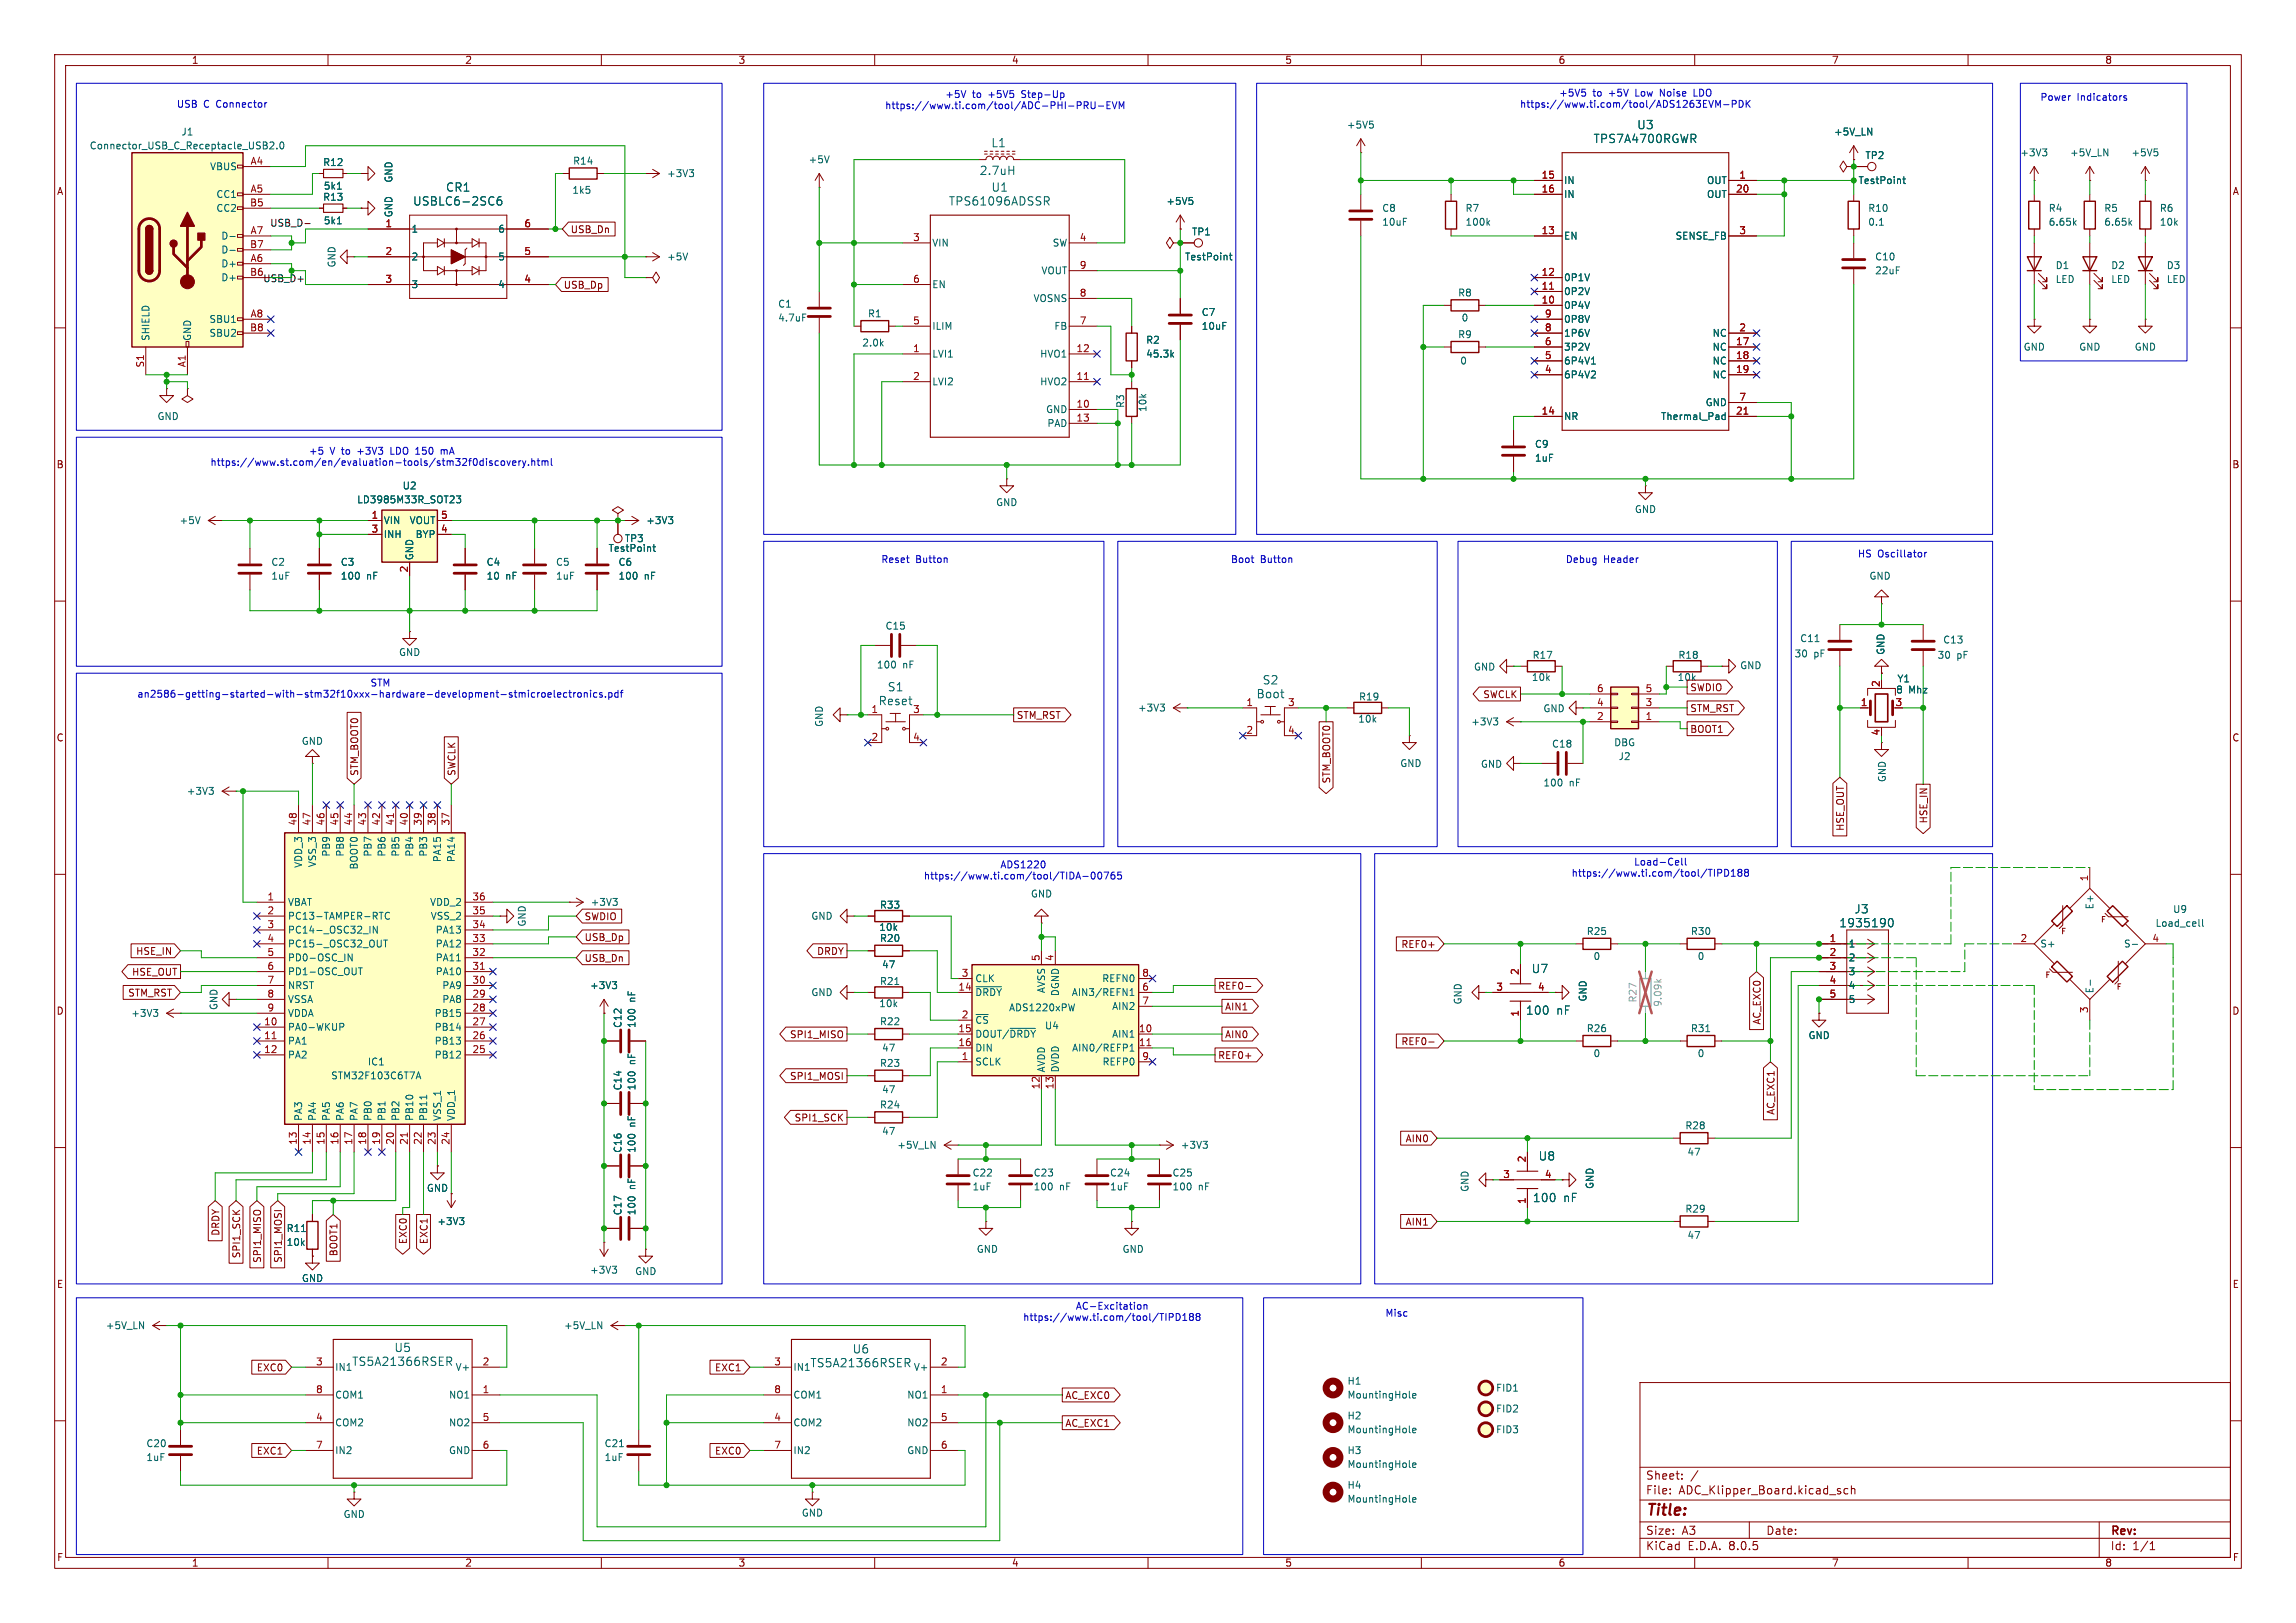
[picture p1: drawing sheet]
<svg xmlns="http://www.w3.org/2000/svg" width="420mm" height="297mm" viewBox="0 0 420 297" stroke-linecap="round" stroke-linejoin="round" font-family="sans-serif">
<defs><g id="words">
<text font-size="2.8" fill="#840000" x="301" y="277.9">Title:</text>
<g font-size="2.1" fill="#006464">
<text x="299.4" y="23.9">U3</text>
<text x="181.3" y="27.2">L1</text>
<text x="291.4" y="26.4">TPS7A4700RGWR</text>
<text x="81.5" y="35.3">CR1</text>
<text x="179.1" y="32.2">2.7uH</text>
<text x="181.3" y="35.3">U1</text>
<text x="75.5" y="37.8">USBLC6-2SC6</text>
<text x="173.5" y="37.8">TPS61096ADSSR</text>
<text x="230.9" y="125.5">S2</text>
<text x="160.6" y="129.3">Reset</text>
<text x="162.3" y="126.7">S1</text>
<text x="229.8" y="128">Boot</text>
<text x="339.1" y="167.4">J3</text>
<text x="336.4" y="169.9">1935190</text>
<text x="280.1" y="178.3">U7</text>
<text x="279" y="185.9">100</text>
<text x="284.7" y="185.9">nF</text>
<text x="281.4" y="212.6">U8</text>
<text x="280.3" y="220.2">100</text>
<text x="286" y="220.2">nF</text>
<text x="64.3" y="250.2">TS5A21366RSER</text>
<text x="72.1" y="247.6">U5</text>
<text x="148.2" y="250.4">TS5A21366RSER</text>
<text x="155.9" y="247.9">U6</text>
</g>
<g font-size="2.1" fill="#840000">
<text x="301" y="273.7">File:</text>
<text x="301" y="271">Sheet:</text>
<text x="307.1" y="273.7">ADC_Klipper_Board.kicad_sch</text>
<text x="301" y="281.1">Size:</text>
<text x="307.6" y="281.1">A3</text>
<text x="323" y="281.1">Date:</text>
<text x="386" y="281.3">Rev:</text>
<text x="301" y="283.9">KiCad</text>
<text x="308.7" y="283.9">E.D.A.</text>
<text x="316.3" y="283.9">8.0.5</text>
<text x="386" y="283.9">Id:</text>
<text x="390.1" y="283.9">1/1</text>
</g>
<g font-size="1.8" fill="#840000">
<text x="35" y="11.9">1</text>
<text x="85" y="11.9">2</text>
<text x="135" y="11.9">3</text>
<text x="185" y="11.9">4</text>
<text x="235" y="11.9">5</text>
<text x="285" y="11.9">6</text>
<text x="335" y="11.9">7</text>
<text x="385" y="11.9">8</text>
<text x="10.3" y="35.9">A</text>
<text x="408.3" y="35.9">A</text>
<text x="104.3" y="42.9">USB_Dn</text>
<text x="103" y="53">USB_Dp</text>
<text x="10.3" y="85.9">B</text>
<text x="408.2" y="85.9">B</text>
<text x="306.8" y="124.8">10k</text>
<text x="185.9" y="131.8">STM_RST</text>
<text x="271.2" y="128">SWCLK</text>
<text x="309.1" y="126.7">SWDIO</text>
<text x="309.1" y="130.5">STM_RST</text>
<text x="10.3" y="135.9">C</text>
<text x="309.1" y="134.3">BOOT1</text>
<text x="408.2" y="135.9">C</text>
<text x="65.7" y="142.1" transform="rotate(-90 65.7 142.1)">STM_BOOT0</text>
<text x="83.5" y="142.1" transform="rotate(-90 83.5 142.1)">SWCLK</text>
<text x="243.5" y="143.5" transform="rotate(-90 243.5 143.5)">STM_BOOT0</text>
<text x="337.5" y="152.2" transform="rotate(-90 337.5 152.2)">HSE_OUT</text>
<text x="352.7" y="150.8" transform="rotate(-90 352.7 150.8)">HSE_IN</text>
<text x="106.8" y="172.4">USB_Dp</text>
<text x="106.8" y="168.6">SWDIO</text>
<text x="256.2" y="173.7">REF0+</text>
<text x="24.1" y="178.8">HSE_OUT</text>
<text x="24.8" y="174.9">HSE_IN</text>
<text x="106.8" y="176.2">USB_Dn</text>
<text x="149.4" y="174.9">DRDY</text>
<text x="10.3" y="185.9">D</text>
<text x="23.3" y="182.6">STM_RST</text>
<text x="222.7" y="181.3">REF0-</text>
<text x="224" y="185.1">AIN1</text>
<text x="408.2" y="185.9">D</text>
<text x="144.4" y="190.2">SPI1_MISO</text>
<text x="224" y="190.2">AIN0</text>
<text x="256.2" y="191.5">REF0-</text>
<text x="322.3" y="187.6" transform="rotate(-90 322.3 187.6)">AC_EXC0</text>
<text x="144.4" y="197.8">SPI1_MOSI</text>
<text x="222.7" y="194">REF0+</text>
<text x="145.2" y="205.4">SPI1_SCK</text>
<text x="257" y="209.2">AIN0</text>
<text x="324.8" y="204.1" transform="rotate(-90 324.8 204.1)">AC_EXC1</text>
<text x="40.3" y="226.2" transform="rotate(-90 40.3 226.2)">DRDY</text>
<text x="74.6" y="227.8" transform="rotate(-90 74.6 227.8)">EXC0</text>
<text x="78.4" y="227.8" transform="rotate(-90 78.4 227.8)">EXC1</text>
<text x="257" y="224.5">AIN1</text>
<text x="44.1" y="230.4" transform="rotate(-90 44.1 230.4)">SPI1_SCK</text>
<text x="47.9" y="231.2" transform="rotate(-90 47.9 231.2)">SPI1_MISO</text>
<text x="51.8" y="231.2" transform="rotate(-90 51.8 231.2)">SPI1_MOSI</text>
<text x="61.9" y="230" transform="rotate(-90 61.9 230)">BOOT1</text>
<text x="10.3" y="235.9">E</text>
<text x="408.3" y="235.9">E</text>
<text x="46.9" y="251.1">EXC0</text>
<text x="130.7" y="251.1">EXC1</text>
<text x="194.8" y="256.2">AC_EXC0</text>
<text x="194.8" y="261.3">AC_EXC1</text>
<text x="46.9" y="266.4">EXC1</text>
<text x="130.7" y="266.4">EXC0</text>
<text x="10.3" y="285.9">F</text>
<text x="35" y="286.9">1</text>
<text x="85" y="286.9">2</text>
<text x="135" y="286.9">3</text>
<text x="185" y="286.9">4</text>
<text x="235" y="286.9">5</text>
<text x="285" y="286.9">6</text>
<text x="335" y="286.9">7</text>
<text x="385" y="286.9">8</text>
<text x="408.3" y="285.9">F</text>
</g>
<g font-size="1.8" fill="#0000c2">
<text x="285.1" y="17.9">+5V5</text>
<text x="291.4" y="17.9">to</text>
<text x="294.4" y="17.9">+5V</text>
<text x="299.4" y="17.9">Low</text>
<text x="304.1" y="17.9">Noise</text>
<text x="310.5" y="17.9">LDO</text>
<text x="32.3" y="19.9">USB</text>
<text x="37.2" y="19.9">C Connector</text>
<text x="161.8" y="20.2">https://www.ti.com/tool/ADC-PHI-PRU-EVM</text>
<text x="172.8" y="18.1">+5V</text>
<text x="177.9" y="18.1">to</text>
<text x="180.9" y="18.1">+5V5</text>
<text x="187.2" y="18.1">Step-Up</text>
<text x="277.9" y="19.9">https://www.ti.com/tool/ADS1263EVM-PDK</text>
<text x="373.1" y="18.6">Power</text>
<text x="379.9" y="18.6">Indicators</text>
<text x="56.4" y="83.4">+5</text>
<text x="60.4" y="83.4">V to</text>
<text x="65.7" y="83.4">+3V3</text>
<text x="71.9" y="83.4">LDO 150</text>
<text x="81.5" y="83.4">mA</text>
<text x="38.4" y="85.5">https://www.st.com/en/evaluation-tools/stm32f0discovery.html</text>
<text x="161.1" y="103.2">Reset</text>
<text x="167.5" y="103.2">Button</text>
<text x="225.1" y="103.2">Boot</text>
<text x="230.5" y="103.2">Button</text>
<text x="286.3" y="103.2">Debug</text>
<text x="293.3" y="103.2">Header</text>
<text x="339.8" y="102.2">HS</text>
<text x="343.5" y="102.2">Oscillator</text>
<text x="67.7" y="125.8">STM</text>
<text x="25" y="127.9">an2586-getting-started-with-stm32f10xxx-hardware-development-stmicroelectronics.pdf</text>
<text x="168.9" y="161.1">https://www.ti.com/tool/TIDA-00765</text>
<text x="182.9" y="159.1">ADS1220</text>
<text x="287.4" y="160.6">https://www.ti.com/tool/TIPD188</text>
<text x="298.8" y="158.6">Load-Cell</text>
<text x="196.7" y="239.9">AC-Excitation</text>
<text x="187.1" y="241.9">https://www.ti.com/tool/TIPD188</text>
<text x="253.3" y="241.2">Misc</text>
</g>
<g font-size="1.8" fill="#006464">
<text x="246.3" y="23.7">+5V5</text>
<text x="16.3" y="27.5">Connector_USB_C_Receptacle_USB2.0</text>
<text x="33.1" y="25">J1</text>
<text x="335.4" y="25">+5V_LN</text>
<text x="341.1" y="29.3">TP2</text>
<text x="369.5" y="28.8">+3V3</text>
<text x="378.6" y="28.8">+5V_LN</text>
<text x="389.8" y="28.8">+5V5</text>
<text x="38.3" y="31.3">VBUS</text>
<text x="59" y="30.6">R12</text>
<text x="59.1" y="34.9">5k1</text>
<text x="72" y="33.5" transform="rotate(-90 72 33.5)">GND</text>
<text x="104.6" y="35.7">1k5</text>
<text x="104.7" y="30.3">R14</text>
<text x="121.9" y="32.6">+3V3</text>
<text x="147.8" y="30.1">+5V</text>
<text x="286" y="33.9">IN</text>
<text x="312.1" y="33.9">OUT</text>
<text x="339.9" y="33.9">TestPoint</text>
<text x="39.5" y="36.4">CC1</text>
<text x="39.5" y="39">CC2</text>
<text x="59" y="36.9">R13</text>
<text x="59.1" y="41.2">5k1</text>
<text x="72" y="39.9" transform="rotate(-90 72 39.9)">GND</text>
<text x="213.3" y="37.7">+5V5</text>
<text x="252.7" y="39">C8</text>
<text x="252.7" y="41.5">10uF</text>
<text x="268" y="39">R7</text>
<text x="268" y="41.5">100k</text>
<text x="286" y="36.4">IN</text>
<text x="312.1" y="36.4">OUT</text>
<text x="341.6" y="39">R10</text>
<text x="341.6" y="41.5">0.1</text>
<text x="374.7" y="39">R4</text>
<text x="374.7" y="41.5">6.65k</text>
<text x="384.8" y="39">R5</text>
<text x="384.8" y="41.5">6.65k</text>
<text x="395" y="39">R6</text>
<text x="395" y="41.5">10k</text>
<text x="40.4" y="44">D-</text>
<text x="40.4" y="46.6">D-</text>
<text x="75.2" y="42.8">1</text>
<text x="75.2" y="47.9">2</text>
<text x="91" y="47.9">5</text>
<text x="91" y="42.8">6</text>
<text x="121.9" y="47.9">+5V</text>
<text x="170.4" y="45.3">VIN</text>
<text x="192.5" y="45.3">SW</text>
<text x="216.7" y="47.9">TestPoint</text>
<text x="217.9" y="43.3">TP1</text>
<text x="286" y="44">EN</text>
<text x="306.4" y="44">SENSE_FB</text>
<text x="342.9" y="47.9">C10</text>
<text x="40.4" y="49.1">D+</text>
<text x="40.4" y="51.7">D+</text>
<text x="61.6" y="49" transform="rotate(-90 61.6 49)">GND</text>
<text x="75.2" y="52.9">3</text>
<text x="91" y="52.9">4</text>
<text x="170.4" y="52.9">EN</text>
<text x="190.4" y="50.4">VOUT</text>
<text x="286" y="51.7">0P1V</text>
<text x="342.9" y="50.4">22uF</text>
<text x="375.9" y="49.4">D1</text>
<text x="375.9" y="52">LED</text>
<text x="386.1" y="49.4">D2</text>
<text x="386.1" y="52">LED</text>
<text x="396.3" y="49.4">D3</text>
<text x="396.3" y="52">LED</text>
<text x="38.2" y="59.3">SBU1</text>
<text x="142.2" y="56.5">C1</text>
<text x="142.2" y="59">4.7uF</text>
<text x="158.7" y="58.3">R1</text>
<text x="189" y="55.5">VOSNS</text>
<text x="219.7" y="58">C7</text>
<text x="266.6" y="54.5">R8</text>
<text x="267.3" y="59">0</text>
<text x="286" y="56.7">0P4V</text>
<text x="286" y="54.2">0P2V</text>
<text x="286" y="59.3">0P8V</text>
<text x="27.5" y="62.5" transform="rotate(-90 27.5 62.5)">SHIELD</text>
<text x="35.2" y="62.5" transform="rotate(-90 35.2 62.5)">GND</text>
<text x="38.2" y="61.8">SBU2</text>
<text x="157.6" y="63.6">2.0k</text>
<text x="170.4" y="65.6">LVI1</text>
<text x="170.4" y="60.6">ILIM</text>
<text x="190.2" y="65.6">HVO1</text>
<text x="192.8" y="60.6">FB</text>
<text x="209.6" y="63.1">R2</text>
<text x="209.6" y="65.6">45.3k</text>
<text x="219.7" y="60.6">10uF</text>
<text x="266.6" y="62.1">R9</text>
<text x="286" y="64.4">3P2V</text>
<text x="286" y="61.8">1P6V</text>
<text x="313.2" y="64.4">NC</text>
<text x="313.2" y="61.8">NC</text>
<text x="370.1" y="64.4">GND</text>
<text x="380.2" y="64.4">GND</text>
<text x="390.4" y="64.4">GND</text>
<text x="170.4" y="70.7">LVI2</text>
<text x="190.2" y="70.7">HVO2</text>
<text x="267" y="66.9">0</text>
<text x="286" y="69.4">6P4V2</text>
<text x="286" y="66.9">6P4V1</text>
<text x="313.2" y="66.9">NC</text>
<text x="313.2" y="69.4">NC</text>
<text x="28.7" y="77.1">GND</text>
<text x="191.3" y="75.8">GND</text>
<text x="205.8" y="74.7" transform="rotate(-90 205.8 74.7)">R3</text>
<text x="209.9" y="75.5" transform="rotate(-90 209.9 75.5)">10k</text>
<text x="286" y="77.1">NR</text>
<text x="303.7" y="77.1">Thermal_Pad</text>
<text x="311.9" y="74.5">GND</text>
<text x="191.5" y="78.3">PAD</text>
<text x="280.7" y="82.1">C9</text>
<text x="73.6" y="89.8">U2</text>
<text x="280.7" y="84.7">1uF</text>
<text x="65.2" y="92.3">LD3985M33R_SOT23</text>
<text x="182.1" y="92.8">GND</text>
<text x="299" y="94.1">GND</text>
<text x="32.7" y="96.1">+5V</text>
<text x="70.1" y="96.1">VIN</text>
<text x="70.1" y="98.7">INH</text>
<text x="74.8" y="96.1">VOUT</text>
<text x="75.9" y="98.7">BYP</text>
<text x="111.2" y="101.2">TestPoint</text>
<text x="114.2" y="99.4">TP3</text>
<text x="118.1" y="96.1">+3V3</text>
<text x="49.5" y="103.7">C2</text>
<text x="49.5" y="106.3">1uF</text>
<text x="62.2" y="103.7">C3</text>
<text x="62.2" y="106.3">100</text>
<text x="67" y="106.3">nF</text>
<text x="75.8" y="102.6" transform="rotate(-90 75.8 102.6)">GND</text>
<text x="88.9" y="103.7">C4</text>
<text x="88.9" y="106.3">10</text>
<text x="92.5" y="106.3">nF</text>
<text x="101.6" y="103.7">C5</text>
<text x="101.6" y="106.3">1uF</text>
<text x="113" y="103.7">C6</text>
<text x="113" y="106.3">100</text>
<text x="117.8" y="106.3">nF</text>
<text x="341.9" y="106.3">GND</text>
<text x="161.9" y="115.4">C15</text>
<text x="329.2" y="117.7">C11</text>
<text x="344.9" y="119.9" transform="rotate(-90 344.9 119.9)">GND</text>
<text x="355.4" y="118">C13</text>
<text x="72.9" y="120.2">GND</text>
<text x="160.3" y="122.5">100</text>
<text x="165.1" y="122.5">nF</text>
<text x="269.5" y="122.9">GND</text>
<text x="280.1" y="124.8">10k</text>
<text x="280.2" y="120.8">R17</text>
<text x="306.9" y="120.8">R18</text>
<text x="318.2" y="122.7">GND</text>
<text x="328.2" y="120.5">30</text>
<text x="331.8" y="120.5">pF</text>
<text x="347" y="125.1">Y1</text>
<text x="354.3" y="120.8">30</text>
<text x="357.9" y="120.8">pF</text>
<text x="166.9" y="130.6">3</text>
<text x="208.1" y="130.4">+3V3</text>
<text x="248.5" y="128.4">R19</text>
<text x="282.2" y="130.5">GND</text>
<text x="346.8" y="127.1">8</text>
<text x="349.1" y="127.1">Mhz</text>
<text x="55.1" y="136.5">GND</text>
<text x="150.7" y="133.1" transform="rotate(-90 150.7 133.1)">GND</text>
<text x="248.4" y="132.4">10k</text>
<text x="269" y="132.9">+3V3</text>
<text x="283.8" y="137">C18</text>
<text x="295.2" y="136.8">DBG</text>
<text x="256" y="140.6">GND</text>
<text x="270.8" y="140.7">GND</text>
<text x="296" y="139.3">J2</text>
<text x="345.2" y="143.2" transform="rotate(-90 345.2 143.2)">GND</text>
<text x="34.1" y="145.6">+3V3</text>
<text x="282.2" y="144.1">100</text>
<text x="287" y="144.1">nF</text>
<text x="55.5" y="158.9" transform="rotate(-90 55.5 158.9)">VDD_3</text>
<text x="58" y="158.8" transform="rotate(-90 58 158.8)">VSS_3</text>
<text x="60.6" y="156.9" transform="rotate(-90 60.6 156.9)">PB9</text>
<text x="63.1" y="156.9" transform="rotate(-90 63.1 156.9)">PB8</text>
<text x="65.6" y="159.2" transform="rotate(-90 65.6 159.2)">BOOT0</text>
<text x="68.2" y="156.9" transform="rotate(-90 68.2 156.9)">PB7</text>
<text x="70.7" y="156.9" transform="rotate(-90 70.7 156.9)">PB6</text>
<text x="73.3" y="156.9" transform="rotate(-90 73.3 156.9)">PB5</text>
<text x="75.8" y="156.9" transform="rotate(-90 75.8 156.9)">PB4</text>
<text x="78.3" y="156.9" transform="rotate(-90 78.3 156.9)">PB3</text>
<text x="80.9" y="157.9" transform="rotate(-90 80.9 157.9)">PA15</text>
<text x="83.4" y="157.9" transform="rotate(-90 83.4 157.9)">PA14</text>
<text x="52.6" y="166">VBAT</text>
<text x="78.6" y="166">VDD_2</text>
<text x="108" y="166">+3V3</text>
<text x="160.9" y="166.5">R33</text>
<text x="188.5" y="164.4">GND</text>
<text x="383.1" y="166.5" transform="rotate(-90 383.1 166.5)">E+</text>
<text x="397.4" y="167.3">U9</text>
<text x="52.6" y="168.5">PC13-TAMPER-RTC</text>
<text x="52.6" y="171">PC14-_OSC32_IN</text>
<text x="52.6" y="173.6">PC15-_OSC32_OUT</text>
<text x="78.7" y="168.5">VSS_2</text>
<text x="79.6" y="173.6">PA12</text>
<text x="79.6" y="171">PA13</text>
<text x="96.4" y="169.7" transform="rotate(-90 96.4 169.7)">GND</text>
<text x="148.3" y="168.5">GND</text>
<text x="160.7" y="170.5">10k</text>
<text x="160.9" y="172.6">R20</text>
<text x="290.2" y="171.3">R25</text>
<text x="309.2" y="171.3">R30</text>
<text x="338.1" y="173.6">1</text>
<text x="373.1" y="173.6">S+</text>
<text x="388.4" y="173.6">S-</text>
<text x="394.2" y="169.8">Load_cell</text>
<text x="52.6" y="176.1">PD0-OSC_IN</text>
<text x="52.6" y="178.7">PD1-OSC_OUT</text>
<text x="79.6" y="178.7">PA10</text>
<text x="79.6" y="176.1">PA11</text>
<text x="161.2" y="177.4">47</text>
<text x="178.3" y="179.9">CLK</text>
<text x="201.5" y="179.9">REFN0</text>
<text x="291.4" y="175.9">0</text>
<text x="310.4" y="175.9">0</text>
<text x="338.1" y="176.1">2</text>
<text x="338.1" y="178.7">3</text>
<text x="40" y="184.9" transform="rotate(-90 40 184.9)">GND</text>
<text x="52.6" y="181.2">NRST</text>
<text x="52.6" y="183.7">VSSA</text>
<text x="80.8" y="183.7">PA8</text>
<text x="80.8" y="181.2">PA9</text>
<text x="107.8" y="181.2">+3V3</text>
<text x="116.4" y="183.4" transform="rotate(-90 116.4 183.4)">nF</text>
<text x="148.3" y="182.5">GND</text>
<text x="160.7" y="184.5">10k</text>
<text x="160.9" y="180.4">R21</text>
<text x="178.3" y="182.5">~{DRDY}</text>
<text x="184.5" y="185.3">ADS1220xPW</text>
<text x="191.4" y="181.8" transform="rotate(-90 191.4 181.8)">AVSS</text>
<text x="193.9" y="182.4" transform="rotate(-90 193.9 182.4)">DGND</text>
<text x="196" y="182.5">AIN3/REFN1</text>
<text x="203.3" y="185">AIN2</text>
<text x="267.6" y="183.9" transform="rotate(-90 267.6 183.9)">GND</text>
<text x="290.4" y="183.4" transform="rotate(-90 290.4 183.4)">GND</text>
<text x="338.1" y="181.2">4</text>
<text x="338.1" y="183.7">5</text>
<text x="383.1" y="181.9" transform="rotate(-90 383.1 181.9)">E-</text>
<text x="23.9" y="186.3">+3V3</text>
<text x="52.6" y="188.8">PA0-WKUP</text>
<text x="52.6" y="191.4">PA1</text>
<text x="52.6" y="186.3">VDDA</text>
<text x="79.4" y="191.4">PB13</text>
<text x="79.4" y="188.8">PB14</text>
<text x="79.4" y="186.3">PB15</text>
<text x="113.9" y="188.2" transform="rotate(-90 113.9 188.2)">C12</text>
<text x="116.4" y="188.2" transform="rotate(-90 116.4 188.2)">100</text>
<text x="160.9" y="187.8">R22</text>
<text x="178.3" y="190.1">DOUT/~{DRDY}</text>
<text x="178.3" y="187.6">~{CS}</text>
<text x="191" y="188.6">U4</text>
<text x="203.3" y="190.1">AIN1</text>
<text x="290.2" y="189.1">R26</text>
<text x="309.2" y="189.1">R31</text>
<text x="330.7" y="190.3">GND</text>
<text x="52.6" y="193.9">PA2</text>
<text x="60.5" y="197.7">STM32F103C6T7A</text>
<text x="67.2" y="195.2">IC1</text>
<text x="79.4" y="193.9">PB12</text>
<text x="116.4" y="194.8" transform="rotate(-90 116.4 194.8)">nF</text>
<text x="160.9" y="195.4">R23</text>
<text x="161.2" y="192.6">47</text>
<text x="178.3" y="195.2">SCLK</text>
<text x="178.3" y="192.6">DIN</text>
<text x="191.4" y="196.3" transform="rotate(-90 191.4 196.3)">AVDD</text>
<text x="193.9" y="196.3" transform="rotate(-90 193.9 196.3)">DVDD</text>
<text x="196" y="192.6">AIN0/REFP1</text>
<text x="201.6" y="195.2">REFP0</text>
<text x="291.4" y="193.6">0</text>
<text x="310.4" y="193.6">0</text>
<text x="113.9" y="199.6" transform="rotate(-90 113.9 199.6)">C14</text>
<text x="116.4" y="199.6" transform="rotate(-90 116.4 199.6)">100</text>
<text x="160.9" y="203">R24</text>
<text x="161.2" y="200.3">47</text>
<text x="55.5" y="205.2" transform="rotate(-90 55.5 205.2)">PA3</text>
<text x="58" y="205.2" transform="rotate(-90 58 205.2)">PA4</text>
<text x="60.6" y="205.2" transform="rotate(-90 60.6 205.2)">PA5</text>
<text x="63.1" y="205.2" transform="rotate(-90 63.1 205.2)">PA6</text>
<text x="65.6" y="205.2" transform="rotate(-90 65.6 205.2)">PA7</text>
<text x="68.2" y="205.2" transform="rotate(-90 68.2 205.2)">PB0</text>
<text x="70.7" y="205.2" transform="rotate(-90 70.7 205.2)">PB1</text>
<text x="73.3" y="205.2" transform="rotate(-90 73.3 205.2)">PB2</text>
<text x="75.8" y="205.2" transform="rotate(-90 75.8 205.2)">PB10</text>
<text x="78.3" y="205.2" transform="rotate(-90 78.3 205.2)">PB11</text>
<text x="80.9" y="205.2" transform="rotate(-90 80.9 205.2)">VSS_1</text>
<text x="83.4" y="205.2" transform="rotate(-90 83.4 205.2)">VDD_1</text>
<text x="116.4" y="206.3" transform="rotate(-90 116.4 206.3)">nF</text>
<text x="161.2" y="207.9">47</text>
<text x="308.2" y="206.9">R28</text>
<text x="113.9" y="211.1" transform="rotate(-90 113.9 211.1)">C16</text>
<text x="116.4" y="211.1" transform="rotate(-90 116.4 211.1)">100</text>
<text x="164" y="210.4">+5V_LN</text>
<text x="177.8" y="215.5">C22</text>
<text x="189" y="215.5">C23</text>
<text x="203" y="215.5">C24</text>
<text x="214.4" y="215.5">C25</text>
<text x="215.9" y="210.4">+3V3</text>
<text x="308.6" y="211.7">47</text>
<text x="78" y="218.3">GND</text>
<text x="116.4" y="217.7" transform="rotate(-90 116.4 217.7)">nF</text>
<text x="177.8" y="218">1uF</text>
<text x="189" y="218">100</text>
<text x="193.8" y="218">nF</text>
<text x="203" y="218">1uF</text>
<text x="214.4" y="218">100</text>
<text x="219.2" y="218">nF</text>
<text x="268.8" y="218.2" transform="rotate(-90 268.8 218.2)">GND</text>
<text x="291.7" y="217.7" transform="rotate(-90 291.7 217.7)">GND</text>
<text x="52.3" y="225.7">R11</text>
<text x="79.9" y="224.4">+3V3</text>
<text x="113.9" y="222.5" transform="rotate(-90 113.9 222.5)">C17</text>
<text x="116.4" y="222.5" transform="rotate(-90 116.4 222.5)">100</text>
<text x="308.2" y="222.1">R29</text>
<text x="308.6" y="226.9">47</text>
<text x="52.3" y="228.2">10k</text>
<text x="107.8" y="233.3">+3V3</text>
<text x="116.1" y="233.5">GND</text>
<text x="178.6" y="229.5">GND</text>
<text x="205.2" y="229.5">GND</text>
<text x="55.1" y="234.8">GND</text>
<text x="19.3" y="243.4">+5V_LN</text>
<text x="103.1" y="243.4">+5V_LN</text>
<text x="61.2" y="251.1">IN1</text>
<text x="83.2" y="251.1">V+</text>
<text x="145" y="251.1">IN1</text>
<text x="167.1" y="251.1">V+</text>
<text x="61.2" y="256.1">COM1</text>
<text x="82" y="256.1">NO1</text>
<text x="145" y="256.1">COM1</text>
<text x="165.9" y="256.1">NO1</text>
<text x="246.4" y="253.6">H1</text>
<text x="246.4" y="256.1">MountingHole</text>
<text x="273.6" y="254.9">FID1</text>
<text x="61.2" y="261.2">COM2</text>
<text x="82" y="261.2">NO2</text>
<text x="145" y="261.2">COM2</text>
<text x="165.9" y="261.2">NO2</text>
<text x="246.4" y="259.9">H2</text>
<text x="246.4" y="262.5">MountingHole</text>
<text x="273.6" y="262.5">FID3</text>
<text x="273.6" y="258.7">FID2</text>
<text x="26.7" y="267.6">1uF</text>
<text x="26.7" y="265">C20</text>
<text x="61.2" y="266.3">IN2</text>
<text x="82" y="266.3">GND</text>
<text x="110.5" y="267.6">1uF</text>
<text x="110.5" y="265">C21</text>
<text x="145" y="266.3">IN2</text>
<text x="165.9" y="266.3">GND</text>
<text x="246.4" y="266.3">H3</text>
<text x="246.4" y="268.8">MountingHole</text>
<text x="246.4" y="272.6">H4</text>
<text x="246.4" y="275.2">MountingHole</text>
<text x="62.7" y="278">GND</text>
<text x="146.6" y="277.7">GND</text>
</g>
<g font-size="1.8" fill="#a90000">
<text x="45.7" y="30.2">A4</text>
<text x="45.7" y="35.3">A5</text>
<text x="281.9" y="32.8">15</text>
<text x="281.9" y="35.3">16</text>
<text x="317.5" y="35.3">20</text>
<text x="318.1" y="32.8">1</text>
<text x="45.6" y="37.8">B5</text>
<text x="70.4" y="41.7">1</text>
<text x="95.8" y="41.7">6</text>
<text x="45.6" y="45.5">B7</text>
<text x="45.7" y="42.9">A7</text>
<text x="70.4" y="46.7">2</text>
<text x="95.8" y="46.7">5</text>
<text x="166.9" y="44.2">3</text>
<text x="197.4" y="44.2">4</text>
<text x="281.9" y="42.9">13</text>
<text x="318.1" y="42.9">3</text>
<text x="45.6" y="50.5">B6</text>
<text x="45.7" y="48">A6</text>
<text x="70.4" y="51.8">3</text>
<text x="95.8" y="51.8">4</text>
<text x="166.9" y="51.8">6</text>
<text x="197.4" y="49.3">9</text>
<text x="281.9" y="53.1">11</text>
<text x="281.9" y="50.5">12</text>
<text x="45.7" y="58.2">A8</text>
<text x="166.9" y="59.4">5</text>
<text x="197.4" y="59.4">7</text>
<text x="197.4" y="54.4">8</text>
<text x="281.9" y="55.6">10</text>
<text x="282.5" y="58.2">9</text>
<text x="45.6" y="60.7">B8</text>
<text x="166.9" y="64.5">1</text>
<text x="196.8" y="64.5">12</text>
<text x="282.5" y="65.8">5</text>
<text x="282.5" y="63.2">6</text>
<text x="282.5" y="60.7">8</text>
<text x="317.5" y="63.2">17</text>
<text x="317.5" y="65.8">18</text>
<text x="318.1" y="60.7">2</text>
<text x="26.4" y="67.4" transform="rotate(-90 26.4 67.4)">S1</text>
<text x="34" y="67.3" transform="rotate(-90 34 67.3)">A1</text>
<text x="166.9" y="69.6">2</text>
<text x="196.8" y="69.6">11</text>
<text x="282.5" y="68.3">4</text>
<text x="317.5" y="68.3">19</text>
<text x="196.8" y="74.7">10</text>
<text x="196.8" y="77.2">13</text>
<text x="281.9" y="75.9">14</text>
<text x="317.5" y="75.9">21</text>
<text x="318.1" y="73.4">7</text>
<text x="67.9" y="95">1</text>
<text x="80.6" y="95">5</text>
<text x="67.9" y="97.5">3</text>
<text x="80.6" y="97.5">4</text>
<text x="74.7" y="104.8" transform="rotate(-90 74.7 104.8)">2</text>
<text x="343.9" y="125.8" transform="rotate(-90 343.9 125.8)">2</text>
<text x="159.3" y="130.6">1</text>
<text x="227.9" y="129.3">1</text>
<text x="235.5" y="129.3">3</text>
<text x="292" y="131.8">2</text>
<text x="292" y="129.3">4</text>
<text x="292" y="126.7">6</text>
<text x="300.9" y="131.8">1</text>
<text x="300.9" y="129.3">3</text>
<text x="300.9" y="126.7">5</text>
<text x="340.3" y="129.3">1</text>
<text x="346.6" y="129.3">3</text>
<text x="159.3" y="135.6">2</text>
<text x="166.9" y="135.6">4</text>
<text x="227.9" y="134.4">2</text>
<text x="235.5" y="134.4">4</text>
<text x="343.9" y="134.7" transform="rotate(-90 343.9 134.7)">4</text>
<text x="54.4" y="151.2" transform="rotate(-90 54.4 151.2)">48</text>
<text x="56.9" y="151.2" transform="rotate(-90 56.9 151.2)">47</text>
<text x="59.4" y="151.2" transform="rotate(-90 59.4 151.2)">46</text>
<text x="62" y="151.2" transform="rotate(-90 62 151.2)">45</text>
<text x="64.5" y="151.2" transform="rotate(-90 64.5 151.2)">44</text>
<text x="67.1" y="151.2" transform="rotate(-90 67.1 151.2)">43</text>
<text x="69.6" y="151.2" transform="rotate(-90 69.6 151.2)">42</text>
<text x="72.1" y="151.2" transform="rotate(-90 72.1 151.2)">41</text>
<text x="74.7" y="151.2" transform="rotate(-90 74.7 151.2)">40</text>
<text x="77.2" y="151.2" transform="rotate(-90 77.2 151.2)">39</text>
<text x="79.8" y="151.2" transform="rotate(-90 79.8 151.2)">38</text>
<text x="82.3" y="151.2" transform="rotate(-90 82.3 151.2)">37</text>
<text x="382" y="161.4" transform="rotate(-90 382 161.4)">1</text>
<text x="48.8" y="164.8">1</text>
<text x="48.8" y="167.4">2</text>
<text x="86.3" y="167.4">35</text>
<text x="86.3" y="164.8">36</text>
<text x="48.8" y="169.9">3</text>
<text x="48.8" y="172.5">4</text>
<text x="86.3" y="172.5">33</text>
<text x="86.3" y="169.9">34</text>
<text x="334.6" y="172.5">1</text>
<text x="369.5" y="172.5">2</text>
<text x="393.6" y="172.5">4</text>
<text x="48.8" y="175">5</text>
<text x="48.8" y="177.5">6</text>
<text x="86.3" y="177.5">31</text>
<text x="86.3" y="175">32</text>
<text x="175.8" y="178.8">3</text>
<text x="190.2" y="176" transform="rotate(-90 190.2 176)">5</text>
<text x="192.8" y="176" transform="rotate(-90 192.8 176)">4</text>
<text x="208.8" y="178.8">8</text>
<text x="277.9" y="178.5" transform="rotate(-90 277.9 178.5)">2</text>
<text x="334.6" y="175">2</text>
<text x="334.6" y="177.5">3</text>
<text x="48.8" y="180.1">7</text>
<text x="48.8" y="182.6">8</text>
<text x="48.8" y="185.2">9</text>
<text x="86.3" y="185.2">28</text>
<text x="86.3" y="182.6">29</text>
<text x="86.3" y="180.1">30</text>
<text x="175.2" y="181.4">14</text>
<text x="208.8" y="181.4">6</text>
<text x="208.8" y="183.9">7</text>
<text x="273.6" y="181.4">3</text>
<text x="281.2" y="181.4">4</text>
<text x="334.6" y="180.1">4</text>
<text x="334.6" y="182.6">5</text>
<text x="382" y="185.5" transform="rotate(-90 382 185.5)">3</text>
<text x="48.2" y="187.7">10</text>
<text x="48.2" y="190.2">11</text>
<text x="86.3" y="190.2">26</text>
<text x="86.3" y="187.7">27</text>
<text x="175.2" y="189">15</text>
<text x="175.2" y="191.5">16</text>
<text x="175.8" y="186.4">2</text>
<text x="208.2" y="189">10</text>
<text x="208.2" y="191.5">11</text>
<text x="277.9" y="186.1" transform="rotate(-90 277.9 186.1)">1</text>
<text x="48.2" y="192.8">12</text>
<text x="86.3" y="192.8">25</text>
<text x="175.8" y="194.1">1</text>
<text x="208.8" y="194.1">9</text>
<text x="190.2" y="199.4" transform="rotate(-90 190.2 199.4)">12</text>
<text x="192.8" y="199.4" transform="rotate(-90 192.8 199.4)">13</text>
<text x="54.4" y="209.6" transform="rotate(-90 54.4 209.6)">13</text>
<text x="56.9" y="209.6" transform="rotate(-90 56.9 209.6)">14</text>
<text x="59.4" y="209.6" transform="rotate(-90 59.4 209.6)">15</text>
<text x="62" y="209.6" transform="rotate(-90 62 209.6)">16</text>
<text x="64.5" y="209.6" transform="rotate(-90 64.5 209.6)">17</text>
<text x="67.1" y="209.6" transform="rotate(-90 67.1 209.6)">18</text>
<text x="69.6" y="209.6" transform="rotate(-90 69.6 209.6)">19</text>
<text x="72.1" y="209.6" transform="rotate(-90 72.1 209.6)">20</text>
<text x="74.7" y="209.6" transform="rotate(-90 74.7 209.6)">21</text>
<text x="77.2" y="209.6" transform="rotate(-90 77.2 209.6)">22</text>
<text x="79.8" y="209.6" transform="rotate(-90 79.8 209.6)">23</text>
<text x="82.3" y="209.6" transform="rotate(-90 82.3 209.6)">24</text>
<text x="274.9" y="215.6">3</text>
<text x="279.1" y="212.8" transform="rotate(-90 279.1 212.8)">2</text>
<text x="282.5" y="215.6">4</text>
<text x="279.1" y="220.4" transform="rotate(-90 279.1 220.4)">1</text>
<text x="57.7" y="249.9">3</text>
<text x="88.2" y="249.9">2</text>
<text x="141.5" y="249.9">3</text>
<text x="172" y="249.9">2</text>
<text x="57.7" y="255">8</text>
<text x="88.2" y="255">1</text>
<text x="141.5" y="255">8</text>
<text x="172" y="255">1</text>
<text x="57.7" y="260.1">4</text>
<text x="88.2" y="260.1">5</text>
<text x="141.5" y="260.1">4</text>
<text x="172" y="260.1">5</text>
<text x="57.7" y="265.2">7</text>
<text x="88.2" y="265.2">6</text>
<text x="141.5" y="265.2">7</text>
<text x="172" y="265.2">6</text>
</g>
<g font-size="1.8" fill="#0f0f0f">
<text x="49.3" y="41.6">USB_D-</text>
<text x="48.1" y="51.7">USB_D+</text>
</g>
<g font-size="1.8" fill="#989898">
<text x="299.6" y="183.6" transform="rotate(-90 299.6 183.6)">R27</text>
<text x="304.1" y="184.3" transform="rotate(-90 304.1 184.3)">9.09k</text>
</g>
<g font-size="1.4" fill="#840000">
<text x="376.9" y="171.2">F</text>
<text x="384.2" y="169">F</text>
<text x="374" y="179.2">F</text>
<text x="387.1" y="181.3">F</text>
</g>
</g></defs>
<g fill="none" stroke="#840000" stroke-width=".18">
<path d="M10 10h400v277h-400zM12 12h396v273h-396zM60 10v2M110 10v2M160 10v2M210 10v2M260 10v2M310 10v2M360 10v2M280.7 33h5M280.7 35.6h5M316.2 33h5.1"/>
<path d="M316.2 35.6h5.1M10 60h2M280.7 55.9h5M280.7 53.3h5M280.7 50.8h5M280.7 43.2h5M280.7 58.4h5M316.2 43.2h5.1M408 60h2M280.7 76.2h5M280.7 63.5h5M280.7 66h5"/>
<path d="M280.7 68.6h5M280.7 61h5M316.2 76.2h5.1M316.2 63.5h5.1M316.2 66h5.1M316.2 68.6h5.1M316.2 61h5.1M316.2 73.7h5.1M10 110h2M408 110h2M10 160h2M408 160h2"/>
<path d="M91.4 167.6h1.3v-1.2l1.3 1.2-1.3 1.3v-1.3M91.4 167.6h.1M10 210h2M408 210h2M10 260h2M300 253h108v32h-108zM408 260h2M300 278.5h108M300 274.5h108M300 268.5h108M305.5 273.2v.2M305.5 272.5v.1"/>
<path d="M307.7 270.5v.2M307.7 269.8v.1M310.6 269.1l-1.3 1.9M320 278.5v3M336.3 272.9l.4 .1v.2l-.2 .2h-.3M336.3 272.4l.4 .1M338 272.5l-.4-.1-.3 .3v.4l.1 .2h.6M338.7 272.5l.2-.1 .3 .1 .1 .9M338.7 271.9v1.5M384 278.5v6.5M60 285v2M110 285v2"/>
<path d="M160 285v2M210 285v2M260 285v2M300 281.5h108M310 285v2M360 285v2M393.3 283.6h.9M393.3 282.5l.4-.4v1.5"/>
</g>
<path d="M285.7 27.9h30.5v50.8h-30.5z" fill="none" stroke="#840000" stroke-width=".2"/>
<path d="M283.5 52.9h.7M319 75.8h.7" fill="none" stroke="#a90000" stroke-width=".18"/>
<path d="M291.1 69.2h.7M291.1 66.6h.7M291.8 68v.4M315.6 75.5v1.3M315.6 76l-.4-.1-.2 .3 .1 .5h.5" fill="none" stroke="#006464" stroke-width=".18"/>
<path d="M52.1 152.4h33v53.3h-33z" fill="#ffffc2"/>
<path d="M265.4 54.9h5.1v2h-5.1zM265.4 62.5h5.1v2h-5.1zM247.6 128.5h5.1v2.1h-5.1zM279.4 120.9h5.1v2h-5.1zM52.1 152.4h33v53.3h-33zM289.6 171.7h5v2h-5zM308.6 171.7h5.1v2h-5.1zM289.6 189.5h5v2h-5zM308.6 189.5h5.1v2h-5.1zM160 203.5h5.1v2h-5.1zM307.3 207.3h5.1v2h-5.1zM307.3 222.5h5.1v2h-5.1z" fill="none" stroke="#840000" stroke-width=".25"/>
<g fill="none" stroke="#840000" stroke-width=".18">
<path d="M118.1 31.8h.1M118.1 31.8h2.5M119.4 31l1.2 .8M120.6 31.8l-1.2 .7M248.9 27.9h.1M248.9 25.4v2.5M248.9 35.6v2.8M248.9 25.4l-.7 1.3M248.9 25.4l.8 1.3M248.9 40.4v2.8M264.2 55.9h1.2M270.5 55.9h1.3"/>
<path d="M264.2 63.5h1.2M270.5 63.5h1.3M114.3 95.3h.1M114.3 95.3h2.5M115.6 94.5l1.2 .8M116.8 95.3l-1.2 .7M45.7 100.3v2.8M45.7 105.2v2.8M58.4 100.3v2.8M58.4 105.2v2.8M85.1 100.3v2.8M85.1 105.2v2.8"/>
<path d="M214.6 129.5h2.6M214.6 129.5l1.3 .8M215.9 128.8l-1.3 .7M217.2 129.5h.1M227.3 129.5h2.6v5.1h-2.6M229.9 132.1h.7M230.6 130.8h3.6M231.4 129.3h1.9M232.4 129.3v1.5M234.2 132.1h.7M237.5 129.5h-2.6v5.1h2.6M246.4 129.5h1.2"/>
<path d="M252.7 129.5h1.3M257.8 134.6v1.3h1.3l-1.3 1.3-1.3-1.3h1.3M257.8 134.6h.1M275.6 121.9v-1.2l-1.3 1.2 1.3 1.3v-1.3h1.3M275.6 132.1l1.3 .7M275.6 132.1h2.5M276.9 139.7v-1.3l-1.3 1.3 1.3 1.3v-1.3h1.2M276.9 121.9h.1M276.9 131.3l-1.3 .8M278.1 139.7h.1M278.1 132.1h.1M278.1 121.9h1.3"/>
<path d="M281.9 139.7h2.8M284.5 121.9h1.2M286.8 139.7h2.8M288.3 129.5v-1.2l-1.3 1.2 1.3 1.3v-1.3h1.3M289.6 129.5h.1M40.6 144.8l1.3 .7M40.6 144.8h2.6M41.9 144l-1.3 .8M43.2 144.8h.1M54.6 147.3v5.1M57.1 147.3v5.1M59.7 147.3v5.1"/>
<path d="M62.2 147.3v5.1M64.8 147.3v5.1M67.3 147.3v5.1M69.8 147.3v5.1M72.4 147.3v5.1M74.9 147.3v5.1M77.5 147.3v5.1M80 147.3v5.1M82.5 147.3v5.1M47 165.1h5.1M47 167.6h5.1M47 170.2h5.1"/>
<path d="M47 177.8h5.1M47 175.3h5.1M47 172.7h5.1M85.1 165.1h5.1M85.1 167.6h5.1M85.1 170.2h5.1M85.1 177.8h5.1M85.1 175.3h5.1M85.1 172.7h5.1M104.1 165.1h.1M104.1 165.1h2.6M105.4 164.3l1.3 .8"/>
<path d="M106.7 165.1l-1.3 .8M278.1 176.5v2.6M288.3 172.7h1.3M294.6 172.7h1.3M307.3 172.7h1.3M313.7 172.7h1.3M332.7 177.8h10.2M332.7 175.3h10.2M332.7 172.7h10.2M337.8 170.2h7.6v15.2h-7.6zM341.6 179.5l1.3 .8M341.6 177l1.3 .8"/>
<path d="M341.6 174.4l1.3 .9M341.6 171.9l1.3 .8M342.9 177.8l-1.3 .8M342.9 175.3l-1.3 .8M342.9 172.7l-1.3 .9M47 188h5.1M47 190.5h5.1M47 193h5.1M47 185.4h5.1M47 182.9h5.1M47 180.3h5.1M85.1 188h5.1"/>
<path d="M85.1 190.5h5.1M85.1 193h5.1M85.1 185.4h5.1M85.1 182.9h5.1M85.1 180.3h5.1M110.5 185.4h.1M110.5 190.5h2.8M110.5 182.9l-.8 1.3M110.5 182.9v2.5M110.5 182.9l.8 1.3M115.3 190.5h2.8M270.5 181.6v-1.3l-1.3 1.3 1.3 1.3v-1.3h1.3"/>
<path d="M271.8 181.6h.1M273 181.6h2.6M278.1 184.2v2.5M280.7 181.6h2.5M284.5 181.6h1.2v-1.3l1.3 1.3-1.3 1.3v-1.3M284.5 181.6h.1M288.3 190.5h1.3M294.6 190.5h1.3M307.3 190.5h1.3M313.7 190.5h1.3M332.7 185.4v1.3h1.3l-1.3 1.3-1.2-1.3h1.2M332.7 185.4h.1"/>
<path d="M332.7 182.9h10.2M332.7 180.3h10.2M341.6 182l1.3 .9M342.9 182.9l-1.3 .8M342.9 180.3l-1.3 .9M54.6 205.7v5.1M57.1 205.7v5.1M59.7 205.7v5.1M62.2 205.7v5.1M64.8 205.7v5.1M67.3 205.7v5.1M69.8 205.7v5.1"/>
<path d="M72.4 205.7v5.1M74.9 205.7v5.1M77.5 205.7v5.1M80 205.7v5.1M82.5 205.7v5.1M158.7 204.5h1.3M165.1 204.5h1.3M172.7 209.6l1.3 .7M172.7 209.6h2.6M174 208.8l-1.3 .8M175.3 209.6h.1M175.3 212.1v2.8"/>
<path d="M175.3 216.9v2.8M186.7 212.1v2.8M186.7 216.9v2.8M200.7 212.1v2.8M200.7 216.9v2.8M271.8 215.9v-1.3l-1.3 1.3 1.3 1.3v-1.3h1.2M273 215.9h.1M274.3 215.9h2.6M279.4 210.8v2.6M279.4 218.4v2.6M281.9 215.9h2.6M285.7 215.9h1.3v-1.3l1.3 1.3-1.3 1.3v-1.3"/>
<path d="M285.7 215.9h.1M306.1 208.3h1.2M312.4 208.3h1.3M180.3 223.5v1.3h1.3l-1.3 1.3-1.2-1.3h1.2M180.3 223.5h.1M306.1 223.5h1.2M312.4 223.5h1.3"/>
<circle cx="230.9" cy="132.1" r=".25"/>
<circle cx="233.9" cy="132.1" r=".25"/>
</g>
<g fill="none" stroke="#006464" stroke-width=".18">
<path d="M126.1 31.1h.8l-.5 .4M126.6 31.5l.3 .3v.3l-.3 .2M250.6 22.2h.6M251 22.7l.2 .2v.3l-.2 .2M122.3 94.6h.8l-.5 .4M122.8 95l.3 .3v.3l-.3 .2M212.2 128.8h.8l-.4 .5M212.8 129.3l.2 .3v.3l-.2 .2M234.3 126.7h.5M234.7 127.7h.1M273.2 131.4h.8l-.5 .5M273.7 131.9l.3 .2v.3l-.3 .3"/>
<path d="M38.2 144.1h.8l-.4 .5M38.8 144.6l.2 .2v.3l-.2 .3M64.4 174.6v1.2l-.7-1.2v1.2M65.6 177.1h.7M65.9 177.1v1.3M67.7 169.5v1.3M69 169.5v1.3l-.7-1.3v1.3M69.4 166.9h.7M69.7 166.9v1.3M69.7 172v1.2M70.2 172h.7M70.5 172v1.3"/>
<path d="M71.2 167.1a.6 .6 0 0 0-.8 .4 .6 .6 0 0 0 .6 .7l.2-.1M83.5 175.8h.7M112 179.6h.8l-.4 .5M112.1 164.4h.8l-.4 .5M112.7 164.9l.2 .2v.3l-.2 .3M345.6 168.2l.2-.1a.81 .81 0 0 1 .5 .7 .81 .81 0 0 1-.5 .8l-.2-.1-.2-.5zM62.2 187.3h.5l.2 .2-.1 .4h-.6M76.1 197.4l.4-1.2 .5 1.2M76.2 197.1h.6M112.5 180.1l.3 .3v.3l-.3 .2M312 188.8h.8M78 200.4v.7"/>
<path d="M170.3 208.9l.7 1.2v-1.2M257.8 255.7l.2 .1M258.4 255.4l.6-.1-.1-.2-.3-.1-.2 .2 .1 .6h.4M257.8 274.7l.2 .2M257.8 262l.2 .2M257.8 268.4l.2 .1M258.4 261.8l.6-.1-.1-.3h-.3l-.2 .1 .1 .6h.4M258.4 268.1l.6-.1-.1-.2-.3-.1-.2 .2 .1 .6h.4M258.4 274.5l.6-.1-.1-.3h-.3l-.2 .1 .1 .6h.4"/>
</g>
<path d="M72 148.9v.7M87.9 177.4h.7M49.8 190.1h.7M74.5 207.3v.7" fill="none" stroke="#a90000" stroke-width=".18"/>
<g fill="none" stroke="#840000" stroke-width=".51">
<path d="M246.9 38.6h4.1M246.9 40.1h4.1M43.7 104.9h4.1M43.7 103.4h4.1M56.4 104.9h4.1M56.4 103.4h4.1M83.1 104.9h4M83.1 103.4h4M285 137.7v4M286.5 137.7v4M113.5 188.5v4M115.1 188.5v4"/>
<path d="M173.2 216.7h4.1M173.2 215.1h4.1M184.7 216.7h4M184.7 215.1h4M198.6 216.7h4.1M198.6 215.1h4.1"/>
<circle cx="271.8" cy="254" r="1.27"/>
<circle cx="271.8" cy="257.8" r="1.27"/>
<circle cx="271.8" cy="261.6" r="1.27"/>
</g>
<g fill="none" stroke="#840000" stroke-width="1.3">
<circle cx="243.8" cy="254" r="1.27"/>
<circle cx="243.8" cy="273" r="1.27"/>
<circle cx="243.8" cy="260.3" r="1.27"/>
<circle cx="243.8" cy="266.7" r="1.27"/>
</g>
<g fill="#ffffc2" stroke="#ffffc2" stroke-width=".18">
<circle cx="271.8" cy="254" r="1.27"/>
<circle cx="271.8" cy="261.6" r="1.27"/>
<circle cx="271.8" cy="257.8" r="1.27"/>
</g>
<path d="M278.1 179.1v.9M275.6 181.6h5.1M276.2 183.2h3.8M276.2 180h3.8M278.1 183.2v1M276.9 215.9h5M277.5 217.5h3.8M277.5 214.3h3.8M279.4 213.4v.9M279.4 217.5v.9" fill="none" stroke="#840000" stroke-width=".2"/>
<path d="M300 179.1h2v5.1h-2z" fill="none" stroke="#a1a1a1" stroke-width=".25"/>
<path d="M301 177.8v1.3M301 184.2v1.2" fill="none" stroke="#a1a1a1" stroke-width=".18"/>
<path d="M303 179.2l.5 .5M303.9 179.2l-.5 .4" fill="none" stroke="#989898" stroke-width=".18"/>
<path d="M299.8 177.8l2.3 7.6M302.1 177.8l-2.3 7.6" fill="none" stroke="#e65255" stroke-width=".46"/>
<path d="M177.8 176.5h30.5v20.4h-30.5z" fill="#ffffc2"/>
<path d="M338.1 36.8h2v5.1h-2zM381.3 36.8h2v5.1h-2zM391.4 36.8h2v5.1h-2zM306.1 120.9h5v2h-5zM160 166.6h5.1v2.1h-5.1zM160 173h5.1v2h-5.1zM177.8 176.5h30.5v20.4h-30.5zM160 195.8h5.1v2.1h-5.1zM160 180.6h5.1v2h-5.1z" fill="none" stroke="#840000" stroke-width=".25"/>
<g fill="none" stroke="#840000" stroke-width=".18">
<path d="M339.1 35.6v1.2M382.3 35.6v1.2M392.4 33h.1M392.4 30.5l-.7 1.3M392.4 30.5v2.5M392.4 35.6v1.2M392.4 30.5l.8 1.3M339.1 41.9v1.3M339.1 44.5v2.7M339.1 49.3v2.8M382.3 41.9v1.3M392.4 41.9v1.3"/>
<path d="M113 94l1-.7-1-.6-1 .6 1 .7v1.3M113 95.3h.1M113 95.3v2.5M301 88.9v1.3h1.3l-1.3 1.2-1.3-1.2h1.3M301 88.9h.1M97.8 100.3v2.8M97.8 105.2v2.8M109.2 100.3v2.8M109.2 105.2v2.8M336.5 114.3v2.8M336.5 119.1v2.8M344.2 109.2h1.2l-1.2-1.2-1.3 1.2h1.3v1.3"/>
<path d="M344.2 110.5h.1M351.8 114.3v2.8M351.8 119.1v2.8M304.8 121.9h1.3M311.1 121.9h1.3M340.4 129.5h1.7M341.6 131.8v1.3h5.1v-1.3M341.6 127.3v-1.3h5.1v1.3M344.2 135.9v1.3h1.2l-1.2 1.2-1.3-1.2h1.3M344.2 135.9h.1M344.2 121.9h1.2l-1.2-1.2-1.3 1.2h1.3v1.3M344.2 123.2h.1"/>
<path d="M344.2 133.1v.3M154.9 167.6v-1.2l-1.2 1.2 1.2 1.3v-1.3h1.3M156.2 167.6h.1M158.7 167.6h1.3M158.7 174h1.3M165.1 167.6h1.3M165.1 174h1.3M175.3 179.1h2.5M190.5 167.6h1.3l-1.3-1.2-1.3 1.2h1.3v1.3M190.5 168.9h.1M190.5 174v2.5M193 174v2.5"/>
<path d="M208.3 179.1h2.5M154.9 181.6v-1.3l-1.2 1.3 1.2 1.3v-1.3h1.3M156.2 181.6h.1M158.7 181.6h1.3M158.7 196.9h1.3M165.1 181.6h1.3M165.1 196.9h1.3M175.3 194.3h2.5M175.3 189.2h2.5M175.3 191.8h2.5M175.3 181.6h2.5M175.3 186.7h2.5"/>
<path d="M190.5 196.9v2.5M193 196.9v2.5M208.3 194.3h2.5M208.3 189.2h2.5M208.3 191.8h2.5M208.3 181.6h2.5M208.3 184.2h2.5M81.8 219.7l.7 1.3M82.5 218.4h.1M82.5 218.4v2.6M83.3 219.7l-.8 1.3M212.1 209.6h.1"/>
<path d="M212.1 212.1v2.8M212.1 216.9v2.8M212.1 209.6h2.5M213.4 208.8l1.2 .8M214.6 209.6l-1.2 .7M207 223.5v1.3h1.3l-1.3 1.3-1.3-1.3h1.3M207 223.5h.1"/>
<circle cx="113" cy="98.6" r=".76"/>
</g>
<g fill="none" stroke="#006464" stroke-width=".18">
<path d="M394.1 27.2h.6M394.5 27.7l.2 .3v.3l-.2 .2M343.8 41.2h.7M389.6 40.7l.3 .5M389.9 40.4l-.4 .5M119.6 99.6v1.1l.3 .2M119.4 100.1h.5M332 117.4h.7M163.7 180.2h.7M178.5 180.6h4.7M184.8 188.2h4.6M196.6 183.7l-.3 1.3"/>
<path d="M206.7 192.3h.7M206.7 181.3l.4-.4v1.3M206.7 191.4l.4-.3v1.2M206.7 182.2h.7M220.1 208.9h.7l-.4 .4M220.6 209.3l.2 .3v.3l-.2 .2M84.1 222.8h.7l-.4 .5M84.6 223.3l.2 .3v.3l-.2 .2"/>
</g>
<path d="M209.8 191.4h.7" fill="none" stroke="#a90000" stroke-width=".18"/>
<g fill="none" stroke="#840000" stroke-width=".51">
<path d="M337.1 49h4M337.1 47.5h4M95.8 104.9h4M95.8 103.4h4M107.2 104.9h4.1M107.2 103.4h4.1M334.5 118.9h4.1M334.5 117.3h4.1M349.8 118.9h4M349.8 117.3h4M342.1 128.3v2.5M346.2 128.3v2.5"/>
<path d="M210.1 216.7h4M210.1 215.1h4"/>
</g>
<path d="M343 127h2.3v5.1h-2.3z" fill="none" stroke="#840000" stroke-width=".3"/>
<path d="M294.6 125.7h5.1v7.7h-5.1z" fill="#ffffc2"/>
<g fill="none" stroke="#840000" stroke-width=".18">
<path d="M66 31.8h1.3v-1.3l1.3 1.3-1.3 1.2v-1.2M66 31.8h.1M66 38.1h1.3v-1.3l1.3 1.3-1.3 1.3v-1.3M66 38.1h.1M74.9 39.4h17.8v15.2h-17.8zM337.8 30.5l-.6-1-.7 1 .7 1 .6-1h1.3M339.1 30.5h.1M339.1 29.2h.1M339.1 26.7l-.8 1.2M339.1 26.7v2.5M339.1 26.7l.8 1.2M339.1 30.5h2.5"/>
<path d="M372.1 33h.1M372.1 30.5l-.8 1.3M372.1 30.5v2.5M372.1 35.6v1.2M372.1 30.5l.8 1.3M382.3 33h.1M382.3 30.5l-.8 1.3M382.3 30.5v2.5M382.3 30.5l.7 1.3M63.5 47v-1.3l-1.3 1.3 1.3 1.3v-1.3h1.3M64.8 47h.1M67.3 52.1h33"/>
<path d="M67.3 47h33M67.3 41.9h33M80 44.5h-2.5v5h2.5M80 48.8l1.3 .7-1.3 .8zM80 43.7l1.3 .8-1.3 .7zM81.3 49.5h5.1M81.3 44.5h5.1M81.3 43.7v1.5M81.3 48.8v1.5M82.5 45.7l2.6 1.3-2.6 1.3zM83.5 41.9v2.6M83.5 49.5v2.6"/>
<path d="M85.4 45.4l-.3 .3v2.6l-.3 .3M86.4 43.7l1.2 .8-1.2 .7zM86.4 48.8l1.2 .7-1.2 .8zM87.6 44.5h1.3v5h-1.3M87.6 43.7v1.5M87.6 48.8v1.5M372.1 58.4v1.3h1.3l-1.3 1.3-1.3-1.3h1.3M372.1 58.4h.1M372.1 41.9v1.3M372.1 44.5v7.6M372.9 51.3l1.5 1.5v-.7v.7h-.8M372.9 50l1.5 1.6v-.8v.8h-.8"/>
<path d="M382.3 58.4v1.3h1.2l-1.2 1.3-1.3-1.3h1.3M382.3 58.4h.1M382.3 44.5v7.6M383 51.3l1.6 1.5v-.7v.7h-.8M383 50l1.6 1.6v-.8v.8h-.8M392.4 58.4v1.3h1.3l-1.3 1.3-1.2-1.3h1.2M392.4 58.4h.1M392.4 44.5v7.6M393.2 51.3l1.5 1.5v-.7v.7h-.7M393.2 50l1.5 1.6v-.8v.8h-.7M207 69.9v1.2M207 76.2v1.3"/>
<path d="M276.9 78.7v2.8M38.1 95.3l1.3 .7M38.1 95.3h2.5M39.4 94.5l-1.3 .8M40.6 95.3h.1M184.1 87.6v1.3h1.3l-1.3 1.3-1.2-1.3h1.2M184.1 87.6h.1M276.9 83.6v2.8M160 118.1h2.8M164.8 118.1h2.8M153.7 130.8v-1.3l-1.3 1.3 1.3 1.3v-1.3h1.2M154.9 130.8h.1"/>
<path d="M158.7 130.8h2.6v5.1h-2.6M161.3 133.4h.8M162.1 132.1h3.5M162.8 130.6h1.9M163.8 130.6v1.5M165.6 133.4h.8M168.9 130.8h-2.5v5.1h2.5M290.8 132.1h3.8M290.8 129.5h3.8M290.8 127h3.8M294.6 126.9h1.3v.2h-1.3zM294.6 129.4h1.3v.3h-1.3z"/>
<path d="M294.6 132h1.3v.2h-1.3zM298.4 126.9h1.3v.2h-1.3zM298.4 129.4h1.3v.3h-1.3zM298.4 132h1.3v.2h-1.3zM299.7 132.1h3.8M299.7 129.5h3.8M299.7 127h3.8M315 121.9h1.2v-1.2l1.3 1.2-1.3 1.3v-1.3M315 121.9h.1M158.7 189.2h1.3M165.1 189.2h1.3M110.5 213.4h2.8"/>
<path d="M110.5 201.9h2.8M115.3 213.4h2.8M115.3 201.9h2.8M110.5 224.8h2.8M115.3 224.8h2.8"/>
<circle cx="342.4" cy="30.5" r=".76"/>
<circle cx="162.3" cy="133.3" r=".25"/>
<circle cx="165.4" cy="133.3" r=".25"/>
</g>
<g fill="none" stroke="#840000" stroke-width=".25">
<path d="M371.1 36.8h2v5.1h-2zM370.8 47h2.6l-1.3 2.5zM370.8 49.5h2.6M381 47h2.5l-1.2 2.5zM381 49.5h2.5M391.2 47h2.5l-1.3 2.5zM391.2 49.5h2.5M206 71.1h2v5.1h-2zM294.6 125.7h5.1v7.7h-5.1zM160 188.2h5.1v2h-5.1z"/>
<circle cx="77.5" cy="47" r=".13"/>
<circle cx="83.5" cy="44.4" r=".13"/>
<circle cx="83.5" cy="52.1" r=".13"/>
<circle cx="83.5" cy="49.5" r=".13"/>
<circle cx="83.5" cy="41.9" r=".13"/>
<circle cx="88.9" cy="47" r=".13"/>
</g>
<path d="M274.8 83.3h4.1M274.8 81.8h4.1M163.1 116.1v4M164.6 116.1v4M113.5 199.9v4.1M115.1 199.9v4.1M113.5 211.3v4.1M115.1 211.3v4.1M113.5 222.8v4M115.1 222.8v4" fill="none" stroke="#840000" stroke-width=".51"/>
<path d="M91.7 36a.61 .61 0 0 0-.8 .7v.5l.2 .3h.4l.2-.1 .1-.5-.1-.2-.5-.1-.3 .3M341.7 23.4l.7 1.3v-1.3M348.1 32.8h.5M348.2 32.3v1.1l.4 .2M373.6 27.2h.8l-.4 .5M374.2 27.7l.2 .3v.3l-.2 .2M384.8 27.2l.8 1.3v-1.3M379.4 40.7l.4 .5M379.8 40.4l-.5 .5M36.6 94.6l-.4 1.2" fill="none" stroke="#006464" stroke-width=".18"/>
<path d="M82.5 45.7l2.6 1.3-2.6 1.3z" fill="#840000" stroke="#840000" stroke-width=".18"/>
<path d="M69.8 93.3h10.2v9.6h-10.2z" fill="#ffffc2"/>
<path d="M69.8 93.3h10.2v9.6h-10.2z" fill="none" stroke="#840000" stroke-width=".25"/>
<path d="M58.4 38.1h.8M58.4 31.8h.8M62.7 38.1h.8M62.7 31.8h.8M67.3 95.3h2.5M67.3 97.8h2.5M80 95.3h2.5M80 97.8h2.5M74.9 102.9v2.5" fill="none" stroke="#840000" stroke-width=".18"/>
<path d="M61.7 34.6h.7M61.7 41h.7M83.5 90.7h.8l-.4 .5 .3 .2v.5l-.2 .1-.5-.1" fill="none" stroke="#006464" stroke-width=".18"/>
<path d="M59.2 37.3h3.5v1.6h-3.5zM59.2 31h3.5v1.5h-3.5z" fill="none" stroke="#840000" stroke-width=".2"/>
<path d="M24.1 27.9h20.3v35.6h-20.3z" fill="#ffffc2"/>
<g fill="none" stroke="#840000" stroke-width=".18">
<path d="M43.4 37.8h1v.6h-1zM43.4 35.3h1v.5h-1zM43.4 30.2h1v.5h-1zM44.4 30.5h5.1M44.4 35.6h5.1M44.4 38.1h5.1M58.4 38.1h.8M58.4 31.8h.8M62.7 38.1h.8M62.7 31.8h.8M66 38.1h.1M66 31.8h.1"/>
<path d="M102.9 31.8h1.2M109.2 31.8h1.3M149.9 34.3h.1M149.9 31.8v2.5M149.9 31.8l-.8 1.2M149.9 31.8l.7 1.2M179.1 29.2h1.2a.64 .64 0 0 1 .7-.6 .64 .64 0 0 1 .6 .6 .64 .64 0 0 1 .6-.6 .64 .64 0 0 1 .7 .6 .64 .64 0 0 1 .6-.6 .64 .64 0 0 1 .6 .6 .64 .64 0 0 1 .7-.6 .64 .64 0 0 1 .6 .6h1.3M180.1 28.2h.5M180.1 27.7h.5M181.1 28.2h.5M182.1 28.2h.5M183.1 28.2h.5"/>
<path d="M184.1 28.2h.6M184.1 27.7h.6M185.2 28.2h.5M185.2 27.7h.5M215.9 39.4l-.8 1.2M215.9 39.4v2.5M215.9 39.4l.8 1.2M265.4 35.6v1.2M280.7 35.6h5M280.7 33h5M316.2 35.6h5.1M316.2 33h5.1"/>
<path d="M339.1 30.5h.1M339.1 29.2h.1M339.1 30.5h2.5M43.4 58.2h1v.5h-1zM43.4 50.5h1v.6h-1zM43.4 48h1v.5h-1zM43.4 45.5h1v.5h-1zM43.4 42.9h1v.5h-1zM44.4 48.3h5.1M44.4 43.2h5.1M44.4 58.4h5.1M44.4 50.8h5.1"/>
<path d="M44.4 45.7h5.1M67.3 47h7.6M67.3 52.1h7.6M67.3 41.9h7.6M92.7 47h7.6M92.7 52.1h7.6M92.7 41.9h7.6M102.7 50.8h8.5v2.5h-8.5l-1.1-1.2zM104 40.6h8.5v2.6h-8.5l-1.1-1.3zM118.1 47h.1M118.1 50.8h1.3l.6-1 .6 1-.6 1-.6-1M118.1 50.8h.1"/>
<path d="M118.1 47h2.5M119.4 46.2l1.2 .8M120.6 47l-1.2 .8M149.9 53.3v2.8M149.9 58.2v2.8M156.2 59.7h1.3M162.6 59.7h1.2M165.1 44.5h5.1M165.1 59.7h5.1M165.1 52.1h5.1M195.6 44.5h5.1M195.6 59.7h5.1"/>
<path d="M195.6 54.6h5.1M195.6 49.5h5.1M207 59.7v1.3M214.6 44.5l-.6-1.1-.6 1.1 .6 1 .6-1h1.3M215.9 44.5h.1M215.9 41.9h.1M215.9 44.5h2.5M215.9 54.6v2.8M215.9 59.4v2.8M265.4 41.9v1.3M280.7 43.2h5M280.7 58.4h5"/>
<path d="M280.7 50.8h5M280.7 55.9h5M280.7 53.3h5M316.2 43.2h5.1M26.7 63.5v5.1M30.5 71.1v1.3h1.2l-1.2 1.3-1.3-1.3h1.3M30.5 71.1h.1M34 62.5h.5v1h-.5zM34.3 71.1v1.3l1 .6-1 .7-1-.7 1-.6M34.3 71.1h.1M34.3 63.5v5.1M43.4 60.7h1v.5h-1z"/>
<path d="M44.4 61h5.1M165.1 64.8h5.1M165.1 69.9h5.1M195.6 64.8h5.1M195.6 74.9h5.1M195.6 69.9h5.1M195.6 77.5h5.1M207 66v1.3M276.9 78.7v2.8M280.7 61h5M280.7 76.2h5M280.7 63.5h5"/>
<path d="M280.7 66h5M280.7 68.6h5M316.2 61h5.1M316.2 76.2h5.1M316.2 63.5h5.1M316.2 66h5.1M316.2 68.6h5.1M316.2 73.7h5.1M67.3 95.3h2.5M67.3 97.8h2.5M80 95.3h2.5M80 97.8h2.5"/>
<path d="M113 95.3h.1M113 95.3v2.5M114.3 95.3h.1M276.9 83.6v2.8M58.4 100.3v2.8M58.4 105.2v2.8M74.9 115.6v1.2h1.3l-1.3 1.3-1.2-1.3h1.2M74.9 115.6h.1M74.9 102.9v2.5M85.1 100.3v2.8M85.1 105.2v2.8M109.2 100.3v2.8"/>
<path d="M109.2 105.2v2.8M57.1 138.4h1.3l-1.3-1.2-1.2 1.2h1.2v1.3M57.1 139.7h.1M63.5 130.4h2.5v12l-1.2 1.1-1.3-1.1zM81.3 134.8h2.5v7.6l-1.3 1.1-1.2-1.1zM185.4 129.5h9.4l1.1 1.3-1.1 1.3h-9.4zM241.3 132.1h2.5v12l-1.2 1.1-1.3-1.1zM270.6 125.7h7.5v2.6h-7.5l-1.1-1.3zM308.6 124.5h7.2l1.1 1.2-1.1 1.3h-7.2zM308.6 132.1h7.5l1.1 1.3-1.1 1.2h-7.5zM308.6 128.3h9.4l1.1 1.2-1.1 1.3h-9.4zM340.4 129.5h1.2"/>
<path d="M344.2 123.2h.1M335.3 143.4l1.2-1.2 1.3 1.2v9.6h-2.5zM350.5 143.5h2.6v7.9l-1.3 1.1-1.3-1.1zM382.3 158.8v3.8M23.4 176.5h9.6v2.6h-9.6l-1.1-1.3zM24 172.7h7.9l1.1 1.3-1.1 1.3h-7.9zM106.5 170.2h8.6v2.5h-8.6l-1.1-1.2zM106.5 174h8.6v2.5h-8.6l-1.1-1.2zM106.5 166.4h7.2v2.5h-7.2l-1.1-1.3zM148.7 172.7h6.2v2.6h-6.2l-1.1-1.3zM158.7 167.6h1.3M158.7 174h1.3"/>
<path d="M165.1 167.6h1.3M165.1 174h1.3M222.2 179.1h7.7l1.1 1.2-1.1 1.3h-7.7zM255.4 171.4h7.6l1.2 1.3-1.2 1.3h-7.6zM278.1 176.5v2.6M320 178.9l1.3-1.1 1.3 1.1v9.5h-2.6zM332.7 172.7h5.1M332.7 175.3h5.1M332.7 177.8h5.1M368.3 172.7h3.8M372.1 172.7l3.7 3.7M374.9 177.3l.6 .6h3.6"/>
<path d="M375.8 169l-3.7 3.7M377.3 165.7v3.6l-.6 .6M378.6 179.2l3.7 3.7M382.3 162.6l-3.7 3.6M382.3 162.6l3.7 3.6M385.1 167.1l.6 .7h3.6M386 179.2l-3.7 3.7M387.5 175.9v3.6l-.7 .6M388.7 169l3.7 3.7M392.4 172.7l-3.7 3.7M392.4 172.7h3.8M22.5 180.3h9.4l1.1 1.3-1.1 1.3h-9.4z"/>
<path d="M30.5 185.4l1.2 .8M30.5 185.4h2.5M31.7 184.7l-1.2 .7M33 185.4h.1M41.9 182.9v-1.3l-1.3 1.3 1.3 1.3v-1.3h1.3M43.2 182.9h.1M110.5 185.4h.1M110.5 190.5h2.8M115.3 190.5h2.8M143.7 188h11.2v2.5h-11.2l-1.1-1.3zM143.7 195.6h11.2v2.5h-11.2l-1.1-1.2zM222.2 191.8h7.7l1.1 1.2-1.1 1.3h-7.7z"/>
<path d="M223.5 188h5.6l1.1 1.2-1.1 1.3h-5.6zM223.5 182.9h5.6l1.1 1.3-1.1 1.2h-5.6zM227.8 180.5h1M255.4 189.2h7.6l1.2 1.3-1.2 1.3h-7.6zM261.4 190.7h.9M273 181.6h2.6M278.1 184.2v2.5M280.7 181.6h2.5M284.5 181.6h.1M322.6 195.4l1.2-1.1 1.3 1.1v9.5h-2.5zM332.7 185.4h.1M332.7 180.3h5.1"/>
<path d="M332.7 182.9h5.1M382.3 182.9v3.8M80 213.4v1.2h1.3l-1.3 1.3-1.3-1.3h1.3M80 213.4h.1M82.5 218.4h.1M110.5 213.4h2.8M110.5 201.9h2.8M115.3 213.4h2.8M115.3 201.9h2.8M144.6 203.2h10.3v2.5h-10.3l-1.1-1.2zM256.2 207h5.6l1.1 1.3-1.1 1.3h-5.6zM274.3 215.9h2.6"/>
<path d="M279.4 210.8v2.6M279.4 218.4v2.6M281.9 215.9h2.6M285.7 215.9h.1M38.1 220.8l1.3-1.1 1.2 1.1v6.3h-2.5zM41.9 220.8l1.3-1.1 1.3 1.1v10.4h-2.6zM45.7 220.8l1.3-1.1 1.3 1.1v11.2h-2.6zM49.5 220.8l1.3-1.1 1.3 1.1v11.2h-2.6zM57.1 229.9v1.2h1.3l-1.3 1.3-1.2-1.3h1.2M57.1 229.9h.1M57.1 222.2v1.3M57.1 228.6v1.3"/>
<path d="M59.7 223.4l1.3-1.2 1.2 1.2v7.4h-2.5zM72.4 222.2h2.5v6.2l-1.2 1.1-1.3-1.1zM76.2 222.2h2.5v6.2l-1.2 1.1-1.3-1.1zM109.7 228.6l.8 1.3M110.5 227.3h.1M110.5 227.3v2.6M110.5 224.8h2.8M111.3 228.6l-.8 1.3M115.3 224.8h2.8M118.1 228.6v1.3h1.3l-1.3 1.2-1.3-1.2h1.3M118.1 228.6h.1M256.2 222.2h5.6l1.1 1.3-1.1 1.3h-5.6z"/>
<path d="M27.9 242.6h2.6M27.9 242.6l1.3 .7M29.2 241.8l-1.3 .8M30.5 242.6h.1M46.1 248.9h6.1l1.1 1.3-1.1 1.3h-6.1zM55.9 255.3h5.1M55.9 250.2h5.1M86.4 255.3h5M86.4 250.2h5M111.8 242.6l1.2 .7M111.8 242.6h2.5M113 241.8l-1.2 .8"/>
<path d="M114.3 242.6h.1M129.9 248.9h6.1l1.2 1.3-1.2 1.3h-6.1zM139.7 255.3h5.1M139.7 250.2h5.1M170.2 255.3h5.1M170.2 250.2h5.1M194.3 254h9.5l1.1 1.3-1.1 1.2h-9.5zM194.3 259.1h9.5l1.1 1.2-1.1 1.3h-9.5zM33 261.6v2.8M33 266.4v2.8M46.1 264.2h6.1l1.1 1.2-1.1 1.3h-6.1zM55.9 260.3h5.1"/>
<path d="M55.9 265.4h5.1M64.8 273v1.3h1.2l-1.2 1.3-1.3-1.3h1.3M64.8 273h.1M86.4 260.3h5M86.4 265.4h5M116.8 261.6v2.8M116.8 266.4v2.8M129.9 264.2h6.1l1.2 1.2-1.2 1.3h-6.1zM139.7 260.3h5.1M139.7 265.4h5.1M148.6 273v1.3h1.3l-1.3 1.3-1.3-1.3h1.3M148.6 273h.1"/>
<path d="M170.2 260.3h5.1M170.2 265.4h5.1"/>
<circle cx="219.2" cy="44.4" r=".76"/>
</g>
<path d="M24.1 27.9h20.3v35.6h-20.3zM104.1 30.7h5.1v2.1h-5.1zM264.4 36.8h2v5.1h-2zM26.7 49.5a.63 .63 0 0 0 .6 .7 .63 .63 0 0 0 .6-.7M26.7 41.9a.63 .63 0 0 1 .6-.6 .63 .63 0 0 1 .6 .6M157.5 58.7h5.1v2h-5.1zM206 61h2v5h-2zM375.3 168.5l2.8-2.8 1 1.1-2.8 2.7zM376.3 175.9l2.8 2.8-1 1-2.8-2.8zM385.4 178.7l2.8-2.8 1.1 1-2.8 2.8zM385.4 166.8l1.1-1.1 2.8 2.8-1.1 1zM56.1 223.5h2.1v5.1h-2.1z" fill="none" stroke="#840000" stroke-width=".25"/>
<path d="M26 40.6a1.9 1.9 0 0 1 2-.5 1.9 1.9 0 0 1 1.2 1.8v7.6a1.9 1.9 0 0 1-1.9 1.9 1.9 1.9 0 0 1-1.9-1.9v-7.8l.2-.6zM31.7 45.2v1.3l2.6 2.5M34.3 41.4v10.2M36.8 43.9v1.3l-2.5 2.6M147.8 57.9h4.1M147.8 56.4h4.1M213.9 59.2h4M213.9 57.7h4M31 266.2h4.1M31 264.7h4.1M114.8 266.2h4.1M114.8 264.7h4.1" fill="none" stroke="#840000" stroke-width=".51"/>
<g fill="#840000" stroke="#840000" stroke-width=".25">
<path d="M26.7 49.5h1.2a.63 .63 0 0 1-.6 .7 .63 .63 0 0 1-.6-.7z"/>
<path d="M26.7 41.9h1.2v7.6h-1.2z"/>
<path d="M26.9 41.5a.64 .64 0 0 1 .6-.2 .64 .64 0 0 1 .4 .6h-1.2z"/>
<path d="M34.3 38.9l1.3 2.5h-2.6z"/>
<path d="M36.2 42.7h1.3v1.2h-1.3z"/>
<circle cx="31.7" cy="44.6" r=".63"/>
</g>
<circle cx="34.3" cy="51.6" r="1.27" fill="#840000" stroke="#840000" stroke-width=".18"/>
<g fill="none" stroke="#006464" stroke-width=".18">
<path d="M48.8 26.6l.1 .2-.1 .4M48.8 26.1v.4M49.4 26.1l.5-.1 .2 .3-.8 .9h.8M50.6 27.1v.1M51.4 26h.1a.68 .68 0 0 1 .4 .6 .68 .68 0 0 1-.4 .6 .84 .84 0 0 1-.1-1.2zM61.7 34.6h.7M91.7 36a.61 .61 0 0 0-.8 .7v.5l.2 .3h.4l.2-.1 .1-.5-.1-.2-.5-.1-.3 .3M151.7 28.5l-.4 1.3M184.6 31.1h.8M185.4 30.4v1.5M191 36h.6l.3 .3-.1 .4-.8 .1M191.4 36.8l.5 .7"/>
<path d="M217.5 36.1h.6M218 36.6l.2 .3v.3l-.2 .2M341.7 23.4l.7 1.3v-1.3M348.1 32.8h.5M348.2 32.3v1.1l.4 .2M42.1 43.3h.9M42.1 45.8h.9M61.7 41h.7M125.8 46.3l-.4 1.3M146.8 57.5h.6M224.9 46.7h.5M225.1 46.3v1.1l.3 .2"/>
<path d="M272.1 40.7l.4 .5M272.5 40.4l-.5 .5M214.3 64.9l.4 .4M214.7 64.5l-.5 .5M291.1 69.2h.7M291.1 66.6h.7M291.8 68v.4M315.6 75.5v1.3M315.6 76l-.4-.1-.2 .3 .1 .5h.5M83.5 90.7h.8l-.4 .5 .3 .2v.5l-.2 .1-.5-.1M119.6 99.6v1.1l.3 .2M122.3 94.6h.8l-.5 .4"/>
<path d="M122.8 95l.3 .3v.3l-.3 .2M119.4 100.1h.5M112 179.6h.8l-.4 .5M345.6 168.2l.2-.1a.81 .81 0 0 1 .5 .7 .81 .81 0 0 1-.5 .8l-.2-.1-.2-.5zM382.4 179.3v1M390 172.8h1M402.2 169.3l.2 .2M402.9 168.3v1l.2 .2M28.1 184.7h.8l-.5 .5M28.6 185.2l.3 .3v.3l-.3 .2M112.5 180.1l.3 .3v.3l-.3 .2M55.2 225.4h.7"/>
<path d="M84.1 222.8h.7l-.4 .5M84.6 223.3l.2 .3v.3l-.2 .2M112 231.7h.8l-.4 .5M112.5 232.2l.3 .2v.3l-.3 .3M25.5 241.9l.8 1.2v-1.2M81.8 248.3h.5l.3 .3-.1 .5h-.7M82.1 249.1l.5 .8M109.4 241.9l.7 1.2v-1.2M165.6 248.6h.6l.2 .3-.1 .4-.7 .1M165.9 249.4l.5 .7M113.3 264.7h.7"/>
</g>
<path d="M170.2 39.4h25.4v40.6h-25.4zM61 245.1h25.4v25.4h-25.4zM144.8 245.1h25.4v25.4h-25.4z" fill="none" stroke="#840000" stroke-width=".2"/>
<path d="M283.5 52.9h.7M198.4 69.4h.7M319 75.8h.7" fill="none" stroke="#a90000" stroke-width=".18"/>
<path d="M55.8 40.9h.9" fill="none" stroke="#0f0f0f" stroke-width=".18"/>
<g fill="none" stroke="#0000c2" stroke-width=".18">
<path d="M14 15.2h118.1v63.5h-118.1zM48.8 18.8l-.4 .2M139.7 15.2h86.4v82.6h-86.4zM176.7 16.6l-.5 1.2M194.1 17h.3l.2 .2v.5l-.5 .1M197 19.3l.7-.1 .1-.2-.1-.3-.7-.1v1.3M198.3 19.3l.6-.1 .1-.2v-.3l-.7-.1v1.3M198.6 19.3l.4 .6M199.6 18.6v1.1l.2 .2h.3l.2-.2v-1.1M200.9 19.4h1M202.5 19.2h.4M203.1 18.6h-.6v1.3h.6"/>
<path d="M203.5 18.6l.4 1.3 .4-1.3M204.7 19.9v-1.3l.5 .9 .4-.9v1.3M229.9 15.2h134.6v82.6h-134.6zM289.4 16.3h.6M289.8 16.8l.3 .3v.3l-.3 .2M309.9 16.3v1.3h.6M312.6 18.4l.4 1.2 .4-1.2M313.8 19.6v-1.2l.5 .9 .4-.9v1.2M315.3 19.2h1M316.9 19h.6l.1-.2-.1-.3-.6-.1v1.2M318.1 18.4a.64 .64 0 0 1 .8 .6 .64 .64 0 0 1-.8 .6zM319.4 18.4v1.2"/>
<path d="M319.6 18.9l.5 .7M320.1 18.4l-.7 .7M369.6 15.2h30.4v50.8h-30.4zM389 17.6l-.3-.1-.2 .2v.2l.5 .1v.3h-.5M14 80h118.1v41.9h-118.1zM58.4 81.9h.6M58.9 82.4l.2 .2-.2 .5M80.7 82.3v.8M81.1 82.3l-.4 .1M87.1 84l.2 .4-.2 .7M88.4 83.9v1.3M88.4 84.4l-.4-.1-.2 .3 .1 .5h.5"/>
<path d="M89 83.9v.1M89 84.3v.9M90 84.4l-.3-.1-.2 .2 .1 .2 .4 .1v.3h-.5M91.2 84.4l-.4-.1-.2 .3 .1 .5h.5M91.7 84.4l.2-.1 .4 .1v.5l-.1 .2-.3 .1-.2-.1zM92.7 84.3l.3 .9 .3-.9M93.8 84.7l.6-.1-.1-.2-.4-.1-.1 .2v.6h.5M94.9 84.3v.9M95.3 84.3l-.4 .3M95.6 84.3l.3 .9M95.9 85.2l-.3 .4M96.2 84.3l-.3 .9"/>
<path d="M96.7 85.1v.1M97.3 84.4l.2-.1 .3 .1v.8M97.3 83.9v1.3M98.2 84.3h.5M98.4 83.9v1.1l.3 .2M99.2 84.4l.3-.1 .2 .2M99.2 84.3v.9M99.7 84.5l.2-.2 .3 .1v.8M99.7 84.5v.7M100.8 83.9v1.1l.2 .2M139.7 99.1h62.2v55.8h-62.2zM204.5 99.1h58.4v55.8h-58.4z"/>
<path d="M266.7 99.1h58.4v55.8h-58.4zM327.7 99.1h36.8v55.8h-36.8zM173.1 102.1l.2 .2v.6M228.9 102.1h.4M229.2 102.9h.1M236.1 102.1l.2 .2v.6M351.4 101.1l.1 .2-.1 .6M352.1 101.1v.8M352.4 101.1l-.3 .2M14 123.2h118.1v111.7h-118.1zM94.1 126.7h.4M94.2 126.3v1.1l.3 .2"/>
<path d="M95 126.9l.3-.2 .2 .2M95 126.7v.9M95.5 126.9l.2-.2 .3 .1 .1 .8M95.5 126.9v.7M96.7 126.3v.1M96.7 126.7v.9M97.8 126.8l-.4-.1-.2 .3 .1 .5h.5M98.4 126.7v.9M98.7 126.7l-.3 .3M99.1 126.9l.2-.2 .4 .2v.4l-.1 .2-.3 .1-.2-.1zM100.2 127.2l.6-.2v-.2l-.4-.1-.2 .2 .1 .6h.5M101.4 126.3v1.1l.2 .2"/>
<path d="M102 127.2l.6-.2-.1-.2-.3-.1-.2 .2v.6h.5M103.7 126.8l-.4-.1-.2 .3 .1 .5h.5M104 126.7h.5M104.2 126.3v1.1l.3 .2M104.9 126.7v.9M105.3 126.7l-.4 .3M105.7 126.9l.2-.2 .4 .2v.4l-.1 .2-.3 .1-.2-.1zM106.9 126.9l.2-.2 .3 .1v.8M106.9 126.7v.9M108 126.3v.1M108 126.7v.9M109.2 126.8l-.4-.1-.2 .3 .1 .5h.5"/>
<path d="M110.1 126.8l-.3-.1-.1 .2v.2l.4 .1v.3h-.4M110.7 127.5v.1M111.4 126.8l.3-.1 .3 .3-.2 .5h-.4M111.4 126.7v1.3M113 126.8l-.3-.1-.3 .3 .2 .5h.4M113 126.3v1.3M113.5 126.7h.5M114 126.3l-.3 .2v1.1M139.7 156.2h109.2v78.7h-109.2zM191 157.6l.2 .4-.2 .8M199.8 159.7l.1-.1a.68 .68 0 0 1 .4 .6 .68 .68 0 0 1-.4 .7 .84 .84 0 0 1-.1-1.2zM200.9 159.7l.2-.1a.68 .68 0 0 1 .4 .6 .68 .68 0 0 1-.4 .7l-.3-.5z"/>
<path d="M202 159.6h.8l-.5 1.3M203.8 159.6l-.3 .1a.85 .85 0 0 0 0 1.2l.4-.2v-.4l-.2-.2h-.4l-.1 .2M205.1 159.6h-.6l-.1 .6 .2-.1h.4l.2 .2-.1 .4-.2 .2-.5-.2M251.5 156.2h113v78.7h-113zM306.7 157.5h.3l.1 .3-.6 .1M307 158.3h-.3M307.6 157v1.1l.2 .2M308.3 157v1.1l.2 .2M312.5 159.1h.7M313.6 159.1v1.3M314.2 159.8l.6-.1 .1-.2v-.3l-.7-.1v1.3M315.5 159.1a.64 .64 0 0 1 .7 .6 .64 .64 0 0 1-.7 .7z"/>
<path d="M316.7 159.4l.4-.3v1.3M318.1 159.6l-.2 .3 .1 .3 .1 .2 .4-.1 .1-.2v-.2l-.2-.3M318.1 159.6l-.2-.2 .2-.3h.4l.1 .2-.2 .3M318.1 159.6h.3M319.4 159.6l-.3 .3 .1 .3 .2 .2 .3-.1 .1-.2v-.3l-.2-.2M319.4 159.6l-.3-.2 .3-.3h.3l.1 .2-.2 .3M319.4 159.6h.2M196.8 160.9l.4-1.3 .5 1.3M196.9 160.5h.6M198.1 160.4h1M316.7 160.4h.7M14 237.5h213.3v47h-213.3z"/>
<path d="M208.1 238.9l.2-.2 .4 .2v.4l-.1 .2-.3 .1-.2-.1zM209.3 238.9l.1-.2 .3 .1 .1 .8M209.3 238.7v.9M231.1 237.5h58.5v47h-58.5zM212.1 240.4h.8M213.3 240.4v1.2M213.9 241h.6l.1-.2v-.3l-.7-.1v1.2M215.2 240.4a.64 .64 0 0 1 .7 .6 .64 .64 0 0 1-.7 .6zM216.4 241.6h.7M216.4 240.7l.3-.3v1.2M217.8 240.9l-.2-.2 .2-.3h.3l.2 .2-.2 .3M217.8 240.9l-.2 .3v.3l.2 .1h.4l.1-.2v-.2l-.2-.3"/>
<path d="M217.8 240.9h.3M219 240.9l-.2-.2 .2-.3h.3l.2 .2-.2 .3M219 240.9l-.2 .3v.2l.2 .2h.3l.2-.2v-.2l-.2-.3M219 240.9h.3"/>
</g>
<g fill="none" stroke="#009600" stroke-width=".18">
<path d="M49.5 30.5h6.4v-3.8h58.4v24.1h3.8M49.5 38.1h8.9M58.4 31.8h-1.3v3.8h-7.6M63.5 31.8h2.5M63.5 38.1h2.5M102.9 31.8h-1.3v10.1M110.5 31.8h7.6M149.9 34.3v19M179.1 29.2h-22.9v30.5M186.7 29.2h19v15.3h-5M248.9 33h31.8M248.9 27.9v7.7"/>
<path d="M265.4 33v2.6M276.9 33v2.6h3.8M321.3 33h17.8M321.3 35.6h5.1M326.4 33v10.2h-5.1M339.1 29.2v6.4M372.1 33v2.6M382.3 33v2.6M392.4 33v2.6M49.5 43.2h3.8v2.5h-3.8M49.5 48.3h3.8v2.5h-3.8M53.3 49.5h2.6v2.6h11.4"/>
<path d="M64.8 47h2.5M67.3 41.9h-11.4v2.6h-2.6M100.3 52.1h1.3M100.3 41.9h2.6M100.3 47h17.8M149.9 44.5h15.2M156.2 52.1h8.9M163.8 59.7h1.3M200.7 54.6h6.3v5.1M200.7 59.7h2.5v8.9h3.8M200.7 49.5h15.2M215.9 41.9v12.7"/>
<path d="M248.9 43.2v44.4h90.2v-35.5M264.2 55.9h-3.9v31.7M265.4 43.2h15.3M271.8 55.9h8.9M339.1 43.2v1.3M372.1 43.2v1.3M372.1 52.1v6.3M382.3 43.2v1.3M382.3 52.1v6.3M392.4 43.2v1.3M392.4 52.1v6.3M26.7 68.6h7.6"/>
<path d="M30.5 68.6v2.5M30.5 69.9h3.8v1.2M149.9 61v24.1h66v-22.9M165.1 69.9h-3.8v15.2M165.1 64.8h-8.9v20.3M200.7 74.9h3.8v10.2M200.7 77.5h3.8M207 67.3v2.6M207 77.5v7.6M260.3 63.5h3.9M271.8 63.5h8.9M280.7 76.2h-3.8v2.5"/>
<path d="M321.3 73.7h6.4v13.9M321.3 76.2h6.4M40.6 95.3h26.7M45.7 95.3v5M58.4 95.3v5M58.4 97.8h8.9M82.5 95.3h31.8M82.5 97.8h2.6v2.5M97.8 95.3v5M109.2 95.3v5M184.1 85.1v2.5M276.9 86.4v1.2"/>
<path d="M301 87.6v1.3M45.7 108v3.8h63.5v-3.8M58.4 108v3.8M74.9 105.4v10.2M85.1 108v3.8M97.8 108v3.8M160 118.1h-2.5v12.7M167.6 118.1h3.8v12.7M336.5 114.3h15.3M344.2 110.5v3.8M57.1 139.7v7.6M154.9 130.8h3.8"/>
<path d="M168.9 130.8h16.5M217.2 129.5h10.1M237.5 129.5h8.9M242.6 129.5v2.6M254 129.5h3.8v5.1M276.9 121.9h1.2M278.1 127h12.7M278.1 132.1h12.7M278.1 139.7h3.8M285.7 121.9v5.1M289.6 129.5h1.2M289.6 132.1v7.6"/>
<path d="M303.5 132.1h3.8v1.3h1.3M303.5 129.5h5.1M304.8 121.9v5.1h-1.3M304.8 125.7h3.8M312.4 121.9h2.6M336.5 121.9v20.3M336.5 129.5h3.9M344.2 123.2v1.3M344.2 134.6v1.3M348 129.5h3.8M351.8 121.9v21.6M43.2 144.8h11.4v2.5"/>
<path d="M44.4 144.8v20.3h2.6M64.8 143.5v3.8M82.5 143.5v3.8M33 174h3.8v1.3h10.2M33 177.8h14M90.2 167.6h1.2M90.2 175.3h15.2M90.2 165.1h13.9M105.4 167.6h-5.1v2.6h-10.1M105.4 171.5h-5.1v1.2h-10.1M154.9 174h3.8M156.2 167.6h2.5"/>
<path d="M166.4 174h5v7.6h3.9M166.4 167.6h7.6v11.5h1.3M190.5 168.9v5.1M190.5 171.5h2.5v2.5M264.2 172.7h24.1M278.1 172.7v3.8M295.9 172.7h11.4M301 172.7v5.1M315 172.7h17.7M321.3 172.7v5.1M332.7 177.8h-5v30.5h-14M332.7 175.3h-8.9v19"/>
<path d="M396.2 172.7h1.3v2.6M33 185.4h14M43.2 182.9h3.8M47 180.3h-10.2v1.3h-3.8M110.5 185.4v41.9M118.1 190.5v38.1M154.9 196.9h3.8M154.9 189.2h3.8M156.2 181.6h2.5M166.4 181.6h3.8v5.1h5.1M166.4 189.2h8.9M175.3 194.3h-3.9v10.2h-5"/>
<path d="M175.3 191.8h-5.1v5.1h-3.8M190.5 199.4v10.2h-15.2M193 199.4v10.2h19.1M210.8 191.8h3.8v1.2h7.6M210.8 189.2h12.7M210.8 184.2h12.7M222.2 180.3h-7.6v1.3h-3.8M264.2 190.5h24.1M271.8 181.6h1.2M278.1 186.7v3.8M283.2 181.6h1.3M295.9 190.5h11.4"/>
<path d="M301 185.4v5.1M315 190.5h8.8M332.7 180.3h-3.8v43.2h-15.2M335.3 182.9h-2.6v2.5M57.1 210.8v3.8h-17.7v5.1M59.7 210.8v5.1h-16.5v3.8M61 219.7v2.5M62.2 210.8v6.4h-15.2v2.5M64.8 210.8v7.6h-14v1.3M72.4 210.8v8.9h-15.3v2.5M74.9 210.8v10.2h-1.2v1.2M77.5 210.8v11.4"/>
<path d="M80 210.8v2.6M82.5 210.8v7.6M154.9 204.5h3.8M175.3 219.7v1.3h11.4v-1.3M175.3 212.1h11.4M180.3 209.6v2.5M200.7 219.7v1.3h11.4v-1.3M200.7 212.1h11.4M207 209.6v2.5M262.9 208.3h43.2M273 215.9h1.3M279.4 208.3v2.5"/>
<path d="M284.5 215.9h1.2M180.3 221v2.5M207 221v2.5M262.9 223.5h43.2M279.4 221v2.5M30.5 242.6h62.2v7.6h-1.3M33 255.3h22.9M33 242.6v19M53.3 250.2h2.6M91.4 255.3h17.8v24.1h71.1v-24.1M114.3 242.6h62.2v7.6h-1.2M116.8 242.6v19"/>
<path d="M137.2 250.2h2.5M139.7 255.3h-17.8v16.5M175.3 255.3h19M33 260.3h22.9M53.3 265.4h2.6M64.8 271.8v1.2M91.4 260.3h15.3v21.6h76.2v-21.6M91.4 265.4h1.3v6.4h-59.7v-2.6M121.9 260.3h17.8M137.2 265.4h2.5M148.6 271.8v1.2M175.3 260.3h19"/>
<path d="M175.3 265.4h1.2v6.4h-59.7v-2.6"/>
</g>
<g fill="none" stroke="#009600" stroke-width=".18" stroke-dasharray="1.7 .6">
<path d="M356.9 158.8h25.4M332.7 175.3h17.8M332.7 172.7h24.2M334 177.8h25.4M350.5 175.3v21.6M356.9 172.7v-13.9M359.4 177.8v-5.1M359.4 172.7h8.9M334 180.3h38.1M350.5 196.9h31.8M372.1 180.3v19.1M372.1 199.4h25.4"/>
<path d="M382.3 186.7v10.2M397.5 199.4v-24.1"/>
</g>
<g fill="none" stroke="#000084" stroke-width=".18">
<path d="M48.9 57.8l1.2 1.2M50.1 57.8l-1.2 1.2M280.1 57.8l1.2 1.2M280.1 50.2l1.2 1.2M280.1 52.7l1.2 1.2M281.3 57.8l-1.2 1.2M281.3 50.2l-1.2 1.2M281.3 52.7l-1.2 1.2M48.9 60.4l1.2 1.2M50.1 60.4l-1.2 1.2M200.1 64.2l1.2 1.2M200.1 69.2l1.2 1.3"/>
<path d="M201.3 64.2l-1.2 1.2M201.3 69.2l-1.2 1.3M280.1 68l1.2 1.2M280.1 65.4l1.2 1.2M280.1 60.4l1.2 1.2M281.3 68l-1.2 1.2M281.3 65.4l-1.2 1.2M281.3 60.4l-1.2 1.2M320.7 68l1.2 1.2M320.7 62.9l1.2 1.2M320.7 65.4l1.2 1.2M320.7 60.4l1.2 1.2"/>
<path d="M321.9 68l-1.2 1.2M321.9 62.9l-1.2 1.2M321.9 65.4l-1.2 1.2M321.9 60.4l-1.2 1.2M158.1 135.3l1.3 1.2M159.4 135.3l-1.3 1.2M168.3 135.3l1.2 1.2M169.5 135.3l-1.2 1.2M226.7 134l1.2 1.2M227.9 134l-1.2 1.2M236.9 134l1.2 1.2M238.1 134l-1.2 1.2"/>
<path d="M59.1 146.7l1.2 1.2M60.3 146.7l-1.2 1.2M61.6 146.7l1.2 1.2M62.8 146.7l-1.2 1.2M66.7 146.7l1.2 1.2M67.9 146.7l-1.2 1.2M69.2 146.7l1.3 1.2M70.5 146.7l-1.3 1.2M71.8 146.7l1.2 1.2M73 146.7l-1.2 1.2M74.3 146.7l1.2 1.2M75.5 146.7l-1.2 1.2"/>
<path d="M76.9 146.7l1.2 1.2M78.1 146.7l-1.2 1.2M79.4 146.7l1.2 1.2M80.6 146.7l-1.2 1.2M46.4 167l1.2 1.2M46.4 169.6l1.2 1.2M46.4 172.1l1.2 1.2M47.6 169.6l-1.2 1.2M47.6 167l-1.2 1.2M47.6 172.1l-1.2 1.2M89.6 177.2l1.2 1.2M89.6 179.7l1.2 1.2"/>
<path d="M90.8 177.2l-1.2 1.2M90.8 179.7l-1.2 1.2M210.2 178.5l1.2 1.2M211.4 178.5l-1.2 1.2M46.4 187.4l1.2 1.2M46.4 189.9l1.2 1.2M46.4 192.4l1.2 1.2M47.6 187.4l-1.2 1.2M47.6 189.9l-1.2 1.2M47.6 192.4l-1.2 1.2M89.6 182.3l1.2 1.2M89.6 184.8l1.2 1.2"/>
<path d="M89.6 187.4l1.2 1.2M89.6 192.4l1.2 1.2M89.6 189.9l1.2 1.2M90.8 187.4l-1.2 1.2M90.8 182.3l-1.2 1.2M90.8 184.8l-1.2 1.2M90.8 192.4l-1.2 1.2M90.8 189.9l-1.2 1.2M210.2 193.7l1.2 1.2M211.4 193.7l-1.2 1.2M54 210.2l1.2 1.2M55.2 210.2l-1.2 1.2"/>
<path d="M66.7 210.2l1.2 1.2M67.9 210.2l-1.2 1.2M69.2 210.2l1.3 1.2M70.5 210.2l-1.3 1.2"/>
</g>
<g fill="#009600" stroke="#009600" stroke-width=".18">
<circle cx="180.3" cy="255.3" r=".46"/>
<circle cx="180.3" cy="221" r=".46"/>
<circle cx="180.3" cy="212.1" r=".46"/>
<circle cx="182.9" cy="260.3" r=".46"/>
<circle cx="180.3" cy="209.6" r=".46"/>
<circle cx="190.5" cy="171.5" r=".46"/>
<circle cx="110.5" cy="213.4" r=".46"/>
<circle cx="110.5" cy="201.9" r=".46"/>
<circle cx="110.5" cy="224.8" r=".46"/>
<circle cx="121.9" cy="271.8" r=".46"/>
<circle cx="121.9" cy="260.3" r=".46"/>
<circle cx="118.1" cy="213.4" r=".46"/>
<circle cx="118.1" cy="224.8" r=".46"/>
<circle cx="110.5" cy="190.5" r=".46"/>
<circle cx="118.1" cy="201.9" r=".46"/>
<circle cx="148.6" cy="271.8" r=".46"/>
<circle cx="116.8" cy="242.6" r=".46"/>
<circle cx="276.9" cy="33" r=".46"/>
<circle cx="215.9" cy="44.5" r=".46"/>
<circle cx="248.9" cy="33" r=".46"/>
<circle cx="265.4" cy="33" r=".46"/>
<circle cx="215.9" cy="49.5" r=".46"/>
<circle cx="207" cy="68.6" r=".46"/>
<circle cx="301" cy="87.6" r=".46"/>
<circle cx="326.4" cy="35.6" r=".46"/>
<circle cx="326.4" cy="33" r=".46"/>
<circle cx="327.7" cy="87.6" r=".46"/>
<circle cx="327.7" cy="76.2" r=".46"/>
<circle cx="339.1" cy="30.5" r=".46"/>
<circle cx="339.1" cy="33" r=".46"/>
<circle cx="332.7" cy="172.7" r=".46"/>
<circle cx="332.7" cy="175.3" r=".46"/>
<circle cx="332.7" cy="182.9" r=".46"/>
<circle cx="323.8" cy="190.5" r=".46"/>
<circle cx="321.3" cy="172.7" r=".46"/>
<circle cx="58.4" cy="111.8" r=".46"/>
<circle cx="74.9" cy="111.8" r=".46"/>
<circle cx="58.4" cy="95.3" r=".46"/>
<circle cx="44.4" cy="144.8" r=".46"/>
<circle cx="58.4" cy="97.8" r=".46"/>
<circle cx="113" cy="95.3" r=".46"/>
<circle cx="156.2" cy="85.1" r=".46"/>
<circle cx="85.1" cy="111.8" r=".46"/>
<circle cx="97.8" cy="95.3" r=".46"/>
<circle cx="97.8" cy="111.8" r=".46"/>
<circle cx="109.2" cy="95.3" r=".46"/>
<circle cx="53.3" cy="49.5" r=".46"/>
<circle cx="45.7" cy="95.3" r=".46"/>
<circle cx="53.3" cy="44.5" r=".46"/>
<circle cx="30.5" cy="68.6" r=".46"/>
<circle cx="149.9" cy="44.5" r=".46"/>
<circle cx="156.2" cy="52.1" r=".46"/>
<circle cx="156.2" cy="44.5" r=".46"/>
<circle cx="114.3" cy="47" r=".46"/>
<circle cx="101.6" cy="41.9" r=".46"/>
<circle cx="30.5" cy="69.9" r=".46"/>
<circle cx="184.1" cy="85.1" r=".46"/>
<circle cx="157.5" cy="130.8" r=".46"/>
<circle cx="161.3" cy="85.1" r=".46"/>
<circle cx="171.4" cy="130.8" r=".46"/>
<circle cx="260.3" cy="63.5" r=".46"/>
<circle cx="204.5" cy="77.5" r=".46"/>
<circle cx="204.5" cy="85.1" r=".46"/>
<circle cx="207" cy="85.1" r=".46"/>
<circle cx="276.9" cy="87.6" r=".46"/>
<circle cx="344.2" cy="114.3" r=".46"/>
<circle cx="304.8" cy="125.7" r=".46"/>
<circle cx="278.1" cy="190.5" r=".46"/>
<circle cx="279.4" cy="208.3" r=".46"/>
<circle cx="279.4" cy="223.5" r=".46"/>
<circle cx="207" cy="212.1" r=".46"/>
<circle cx="207" cy="209.6" r=".46"/>
<circle cx="278.1" cy="172.7" r=".46"/>
<circle cx="207" cy="221" r=".46"/>
<circle cx="301" cy="172.7" r=".46"/>
<circle cx="289.6" cy="132.1" r=".46"/>
<circle cx="336.5" cy="129.5" r=".46"/>
<circle cx="351.8" cy="129.5" r=".46"/>
<circle cx="301" cy="190.5" r=".46"/>
<circle cx="260.3" cy="87.6" r=".46"/>
<circle cx="242.6" cy="129.5" r=".46"/>
<circle cx="285.7" cy="127" r=".46"/>
<circle cx="33" cy="255.3" r=".46"/>
<circle cx="33" cy="242.6" r=".46"/>
<circle cx="33" cy="260.3" r=".46"/>
<circle cx="64.8" cy="271.8" r=".46"/>
<circle cx="61" cy="219.7" r=".46"/>
</g>
<use href="#words"/>
</svg>
